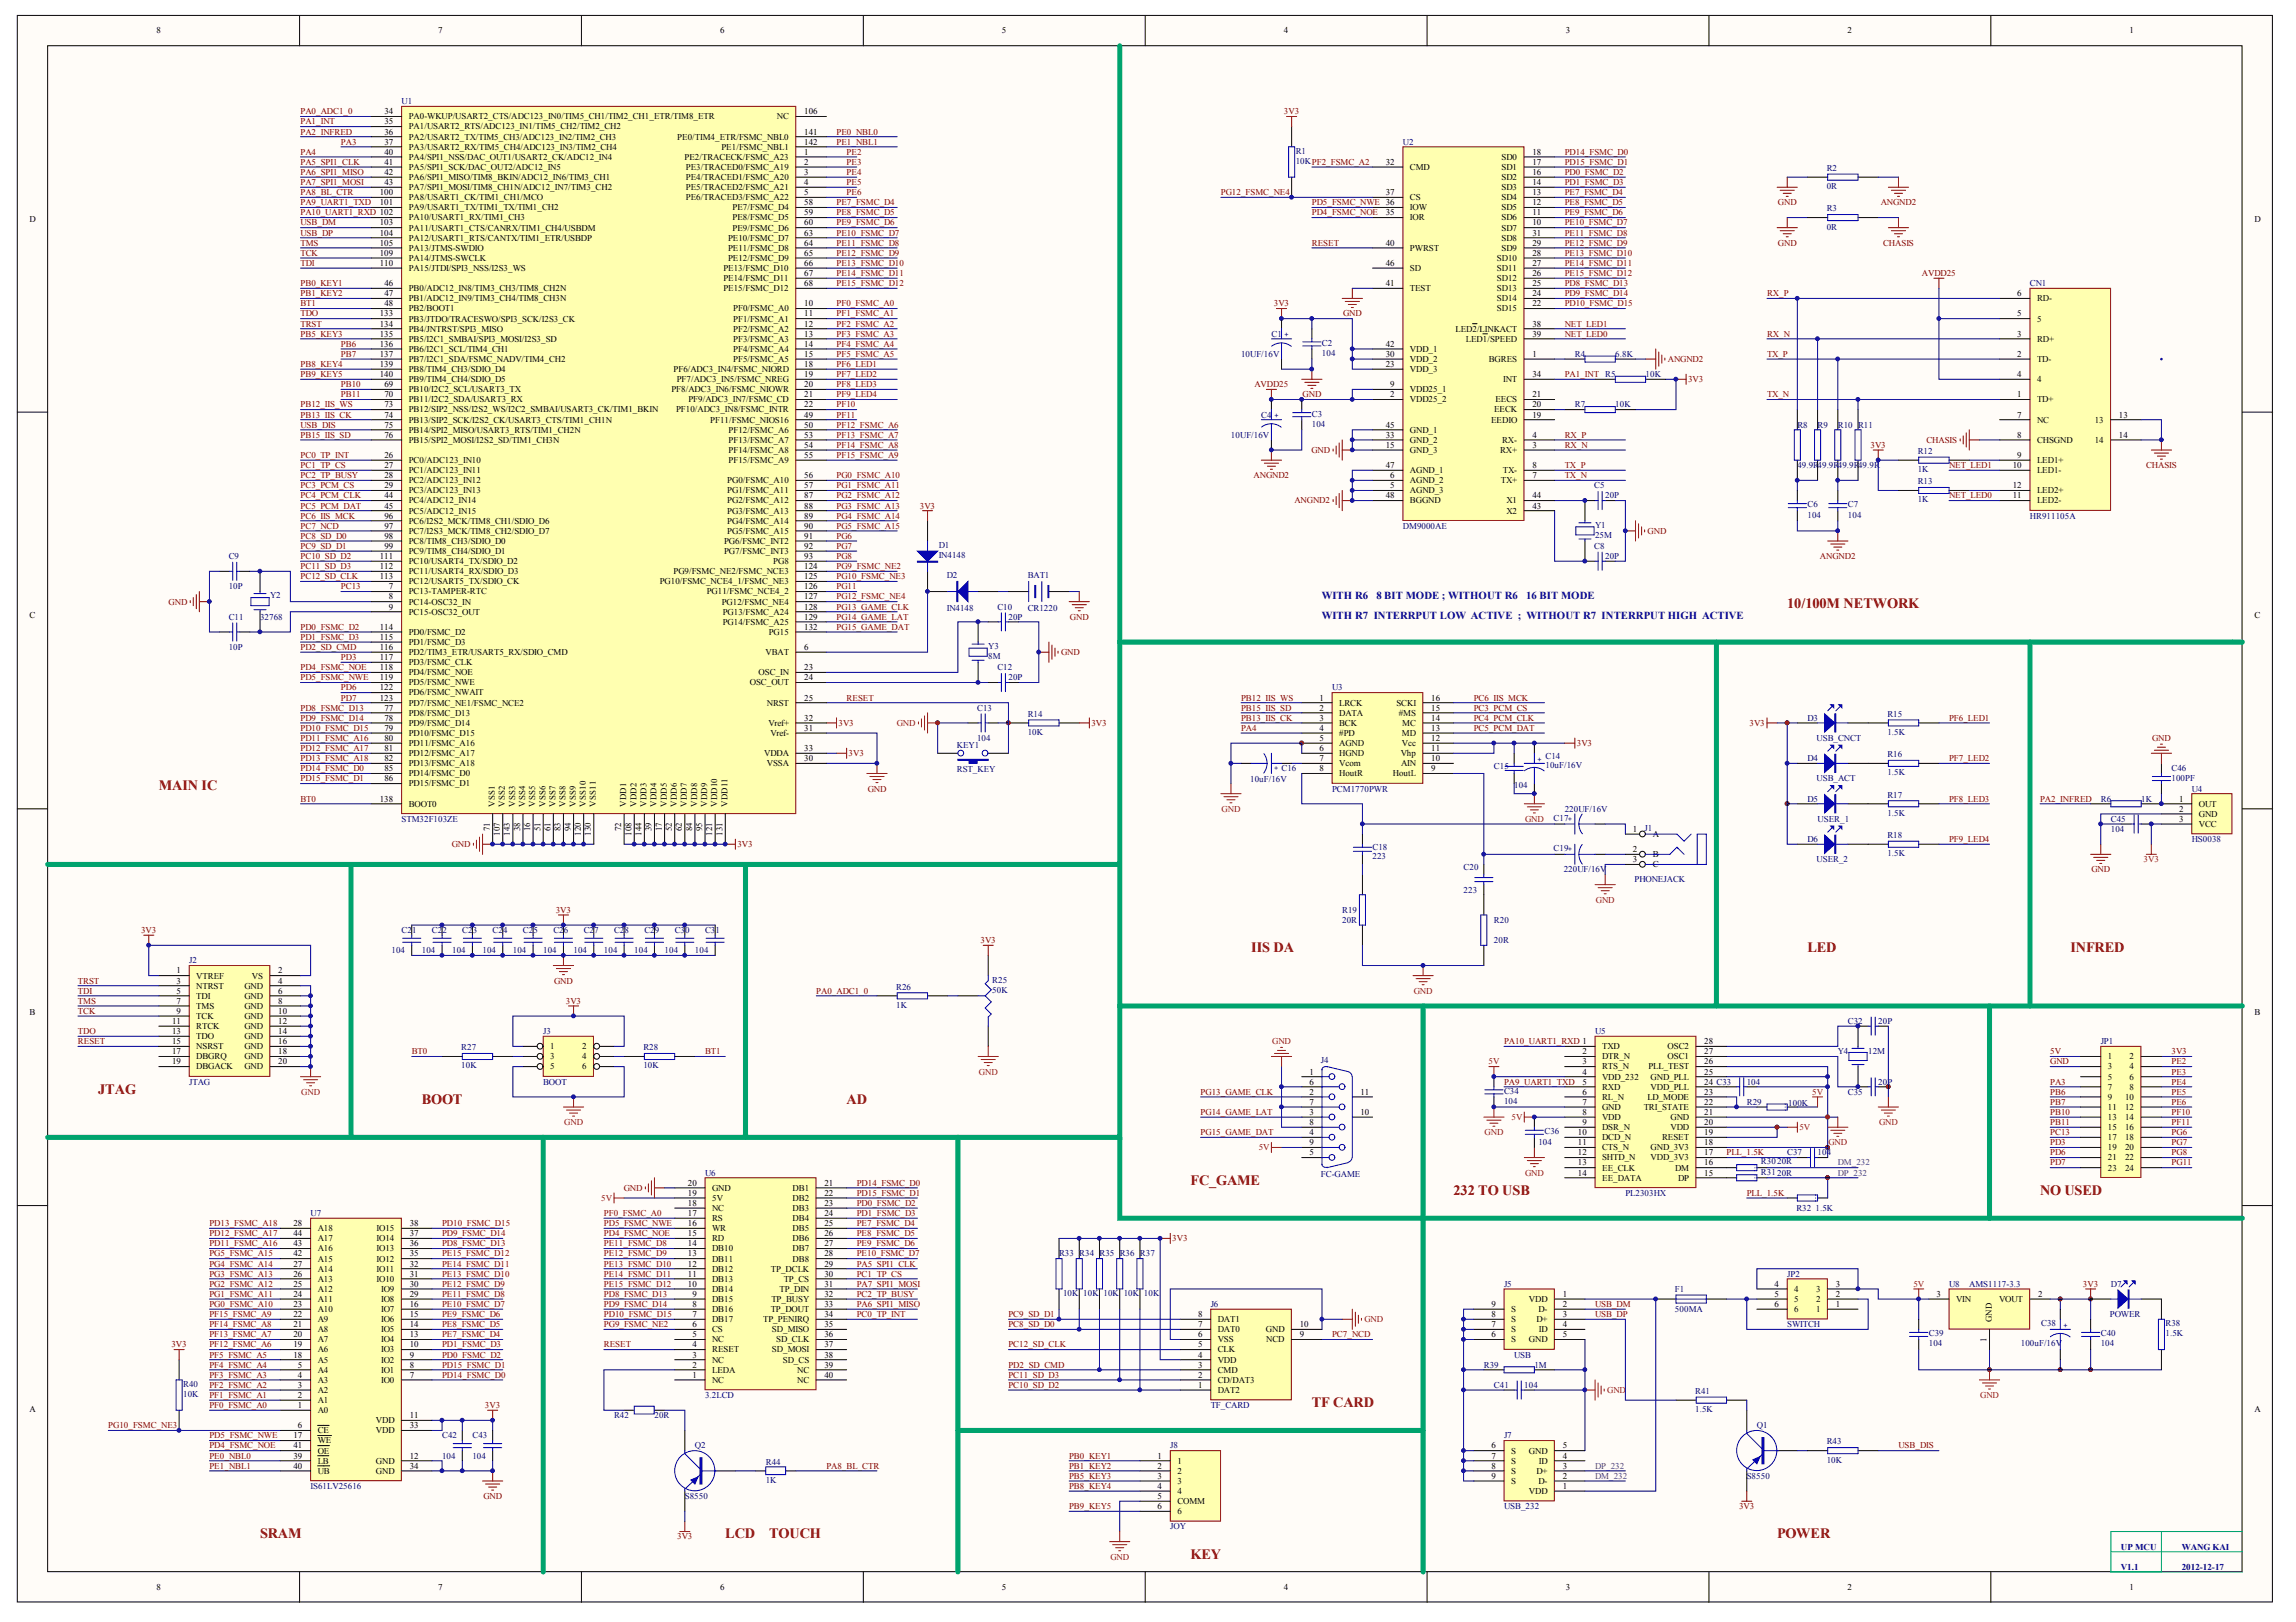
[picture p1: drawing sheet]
<svg xmlns="http://www.w3.org/2000/svg" width="297mm" height="210mm" viewBox="0 0 297 210" stroke-linecap="round" stroke-linejoin="round" font-family="sans-serif">
<defs><g id="words">
<g font-size="1.8" fill="#800000">
<text x="231.2" y="78.7">10/100M NETWORK</text>
<text x="20.6" y="102.3">MAIN IC</text>
<text x="161.9" y="123.2">IIS DA</text>
<text x="233.8" y="123.2">LED</text>
<text x="267.9" y="123.2">INFRED</text>
<text x="12.7" y="141.5">JTAG</text>
<text x="54.6" y="142.8">BOOT</text>
<text x="109.5" y="142.8">AD</text>
<text x="154" y="153.3">FC_GAME</text>
<text x="188" y="154.6">232 TO USB</text>
<text x="263.9" y="154.6">NO USED</text>
<text x="169.7" y="182.1">TF CARD</text>
<text x="33.6" y="199.1">SRAM</text>
<text x="93.8" y="199.1">LCD</text>
<text x="99.5" y="199.1">TOUCH</text>
<text x="154" y="201.7">KEY</text>
<text x="229.9" y="199.1">POWER</text>
</g>
<g font-size="1.4" fill="#000080">
<text x="171" y="77.5">WITH R6</text>
<text x="178.1" y="77.5">8 BIT MODE ; WITHOUT R6</text>
<text x="197.4" y="77.5">16 BIT MODE</text>
<text x="171" y="80.2">WITH R7 INTERRPUT LOW ACTIVE ; WITHOUT R7 INTERRPUT HIGH ACTIVE</text>
</g>
<g font-size="1.2">
<text x="20.2" y="4.3">8</text>
<text x="56.7" y="4.3">7</text>
<text x="93.2" y="4.3">6</text>
<text x="129.6" y="4.3">5</text>
<text x="166.1" y="4.3">4</text>
<text x="202.6" y="4.3">3</text>
<text x="239" y="4.3">2</text>
<text x="275.5" y="4.3">1</text>
<text x="49.7" y="14.8">34</text>
<text x="49.7" y="16.1">35</text>
<text x="49.7" y="17.4">36</text>
<text x="52.9" y="15.4">PA0-WKUP/USART2_CTS/ADC123_IN0/TIM5_CH1/TIM2_CH1_ETR/TIM8_ETR</text>
<text x="52.9" y="16.8">PA1/USART2_RTS/ADC123_IN1/TIM5_CH2/TIM2_CH2</text>
<text x="100.5" y="15.4">NC</text>
<text x="104" y="14.8">106</text>
<text x="104" y="17.4">141</text>
<text x="49.7" y="18.7">37</text>
<text x="49.7" y="20">40</text>
<text x="49.7" y="21.3">41</text>
<text x="49.7" y="22.6">42</text>
<text x="49.7" y="23.9">43</text>
<text x="52.9" y="18.1">PA2/USART2_TX/TIM5_CH3/ADC123_IN2/TIM2_CH3</text>
<text x="52.9" y="19.4">PA3/USART2_RX/TIM5_CH4/ADC123_IN3/TIM2_CH4</text>
<text x="52.9" y="20.7">PA4/SPI1_NSS/DAC_OUT1/USART2_CK/ADC12_IN4</text>
<text x="52.9" y="22">PA5/SPI1_SCK/DAC_OUT2/ADC12_IN5</text>
<text x="52.9" y="23.3">PA6/SPI1_MISO/TIM8_BKIN/ADC12_IN6/TIM3_CH1</text>
<text x="87.6" y="18.1">PE0/TIM4_ETR/FSMC_NBL0</text>
<text x="88.6" y="20.7">PE2/TRACECK/FSMC_A23</text>
<text x="88.7" y="22">PE3/TRACED0/FSMC_A19</text>
<text x="88.7" y="23.3">PE4/TRACED1/FSMC_A20</text>
<text x="93.3" y="19.4">PE1/FSMC_NBL1</text>
<text x="104" y="21.3">2</text>
<text x="104" y="22.6">3</text>
<text x="104" y="23.9">4</text>
<text x="104" y="18.7">142</text>
<text x="104" y="20">1</text>
<text x="179.3" y="21.3">32</text>
<text x="182.4" y="22">CMD</text>
<text x="194.3" y="20.7">SD0</text>
<text x="194.3" y="22">SD1</text>
<text x="194.3" y="23.3">SD2</text>
<text x="198.2" y="20">18</text>
<text x="198.2" y="21.3">17</text>
<text x="198.2" y="22.6">16</text>
<text x="198.2" y="23.9">14</text>
<text x="3.8" y="28.7">D</text>
<text x="49.1" y="25.3">100</text>
<text x="49.1" y="26.6">101</text>
<text x="49.1" y="29.2">103</text>
<text x="52.9" y="24.6">PA7/SPI1_MOSI/TIM8_CH1N/ADC12_IN7/TIM3_CH2</text>
<text x="52.9" y="25.9">PA8/USART1_CK/TIM1_CH1/MCO</text>
<text x="52.9" y="27.2">PA9/USART1_TX/TIM1_TX/TIM1_CH2</text>
<text x="52.9" y="28.5">PA10/USART1_RX/TIM1_CH3</text>
<text x="52.9" y="29.8">PA11/USART1_CTS/CANRX/TIM1_CH4/USBDM</text>
<text x="88.7" y="24.6">PE5/TRACED2/FSMC_A21</text>
<text x="88.7" y="25.9">PE6/TRACED3/FSMC_A22</text>
<text x="94.8" y="27.2">PE7/FSMC_D4</text>
<text x="94.8" y="28.5">PE8/FSMC_D5</text>
<text x="94.8" y="29.8">PE9/FSMC_D6</text>
<text x="104" y="25.3">5</text>
<text x="104" y="26.6">58</text>
<text x="104" y="27.9">59</text>
<text x="104" y="29.2">60</text>
<text x="179.3" y="25.3">37</text>
<text x="179.3" y="27.9">35</text>
<text x="182.4" y="25.9">CS</text>
<text x="182.4" y="27.2">IOW</text>
<text x="182.4" y="28.5">IOR</text>
<text x="194.3" y="24.6">SD3</text>
<text x="194.3" y="25.9">SD4</text>
<text x="194.3" y="27.2">SD5</text>
<text x="194.3" y="28.5">SD6</text>
<text x="194.3" y="29.8">SD7</text>
<text x="198.2" y="25.3">13</text>
<text x="198.2" y="26.6">12</text>
<text x="198.2" y="27.9">11</text>
<text x="198.2" y="29.2">10</text>
<text x="291.7" y="28.7">D</text>
<text x="49.1" y="30.5">104</text>
<text x="49.1" y="31.8">105</text>
<text x="49.1" y="33.1">109</text>
<text x="49.1" y="34.4">110</text>
<text x="52.9" y="31.1">PA12/USART1_RTS/CANTX/TIM1_ETR/USBDP</text>
<text x="52.9" y="32.5">PA13/JTMS-SWDIO</text>
<text x="52.9" y="33.8">PA14/JTMS-SWCLK</text>
<text x="52.9" y="35.1">PA15/JTDI/SPI3_NSS/I2S3_WS</text>
<text x="93.6" y="35.1">PE13/FSMC_D10</text>
<text x="94.2" y="31.1">PE10/FSMC_D7</text>
<text x="94.2" y="32.5">PE11/FSMC_D8</text>
<text x="94.2" y="33.8">PE12/FSMC_D9</text>
<text x="104" y="30.5">63</text>
<text x="104" y="31.8">64</text>
<text x="104" y="33.1">65</text>
<text x="104" y="34.4">66</text>
<text x="104" y="35.7">67</text>
<text x="179.3" y="31.8">40</text>
<text x="179.3" y="34.4">46</text>
<text x="182.4" y="32.5">PWRST</text>
<text x="182.4" y="35.1">SD</text>
<text x="193.7" y="33.8">SD10</text>
<text x="193.7" y="35.1">SD11</text>
<text x="194.3" y="31.1">SD8</text>
<text x="194.3" y="32.5">SD9</text>
<text x="198.2" y="30.5">31</text>
<text x="198.2" y="31.8">29</text>
<text x="198.2" y="33.1">28</text>
<text x="198.2" y="34.4">27</text>
<text x="198.2" y="35.7">26</text>
<text x="49.1" y="41">133</text>
<text x="49.7" y="37">46</text>
<text x="49.7" y="38.3">47</text>
<text x="49.7" y="39.6">48</text>
<text x="52.9" y="37.7">PB0/ADC12_IN8/TIM3_CH3/TIM8_CH2N</text>
<text x="52.9" y="39">PB1/ADC12_IN9/TIM3_CH4/TIM8_CH3N</text>
<text x="52.9" y="40.3">PB2/BOOT1</text>
<text x="52.9" y="41.6">PB3/JTDO/TRACESWO/SPI3_SCK/I2S3_CK</text>
<text x="93.6" y="36.4">PE14/FSMC_D11</text>
<text x="93.6" y="37.7">PE15/FSMC_D12</text>
<text x="94.9" y="40.3">PF0/FSMC_A0</text>
<text x="94.9" y="41.6">PF1/FSMC_A1</text>
<text x="104" y="39.6">10</text>
<text x="104" y="41">11</text>
<text x="104" y="37">68</text>
<text x="179.3" y="37">41</text>
<text x="182.4" y="37.7">TEST</text>
<text x="193.7" y="36.4">SD12</text>
<text x="193.7" y="37.7">SD13</text>
<text x="193.7" y="39">SD14</text>
<text x="193.7" y="40.3">SD15</text>
<text x="198.2" y="37">25</text>
<text x="198.2" y="38.3">24</text>
<text x="198.2" y="39.6">22</text>
<text x="261" y="41">5</text>
<text x="261" y="38.3">6</text>
<text x="263.5" y="41.6">5</text>
<text x="263.5" y="39">RD-</text>
<text x="49.1" y="42.3">134</text>
<text x="49.1" y="43.6">135</text>
<text x="49.1" y="44.9">136</text>
<text x="49.1" y="46.2">137</text>
<text x="49.1" y="47.5">139</text>
<text x="52.9" y="42.9">PB4/JNTRST/SPI3_MISO</text>
<text x="52.9" y="44.2">PB5/I2C1_SMBAI/SPI3_MOSI/I2S3_SD</text>
<text x="52.9" y="45.5">PB6/I2C1_SCL/TIM4_CH1</text>
<text x="52.9" y="46.8">PB7/I2C1_SDA/FSMC_NADV/TIM4_CH2</text>
<text x="94.9" y="42.9">PF2/FSMC_A2</text>
<text x="94.9" y="44.2">PF3/FSMC_A3</text>
<text x="94.9" y="45.5">PF4/FSMC_A4</text>
<text x="94.9" y="46.8">PF5/FSMC_A5</text>
<text x="104" y="42.3">12</text>
<text x="104" y="43.6">13</text>
<text x="104" y="44.9">14</text>
<text x="104" y="46.2">15</text>
<text x="104" y="47.5">18</text>
<text x="179.3" y="44.9">42</text>
<text x="179.3" y="46.2">30</text>
<text x="179.3" y="47.5">23</text>
<text x="182.4" y="45.5">VDD_1</text>
<text x="182.4" y="46.8">VDD_2</text>
<text x="188.3" y="42.9">LED2/LINKACT</text>
<text x="189.6" y="44.2">LED1/SPEED</text>
<text x="192.6" y="46.8">BGRES</text>
<text x="198.2" y="42.3">38</text>
<text x="198.2" y="43.6">39</text>
<text x="198.2" y="46.2">1</text>
<text x="261" y="46.2">2</text>
<text x="261" y="43.6">3</text>
<text x="263.5" y="46.8">TD-</text>
<text x="263.5" y="44.2">RD+</text>
<text x="49.1" y="48.8">140</text>
<text x="49.7" y="50.1">69</text>
<text x="49.7" y="51.4">70</text>
<text x="49.7" y="52.7">73</text>
<text x="52.9" y="50.8">PB10/I2C2_SCL/USART3_TX</text>
<text x="52.9" y="52.1">PB11/I2C2_SDA/USART3_RX</text>
<text x="52.9" y="53.4">PB12/SIP2_NSS/I2S2_WS/I2C2_SMBAI/USART3_CK/TIM1_BKIN</text>
<text x="52.9" y="48.1">PB8/TIM4_CH3/SDIO_D4</text>
<text x="52.9" y="49.5">PB9/TIM4_CH4/SDIO_D5</text>
<text x="86.9" y="50.8">PF8/ADC3_IN6/FSMC_NIOWR</text>
<text x="87.1" y="48.1">PF6/ADC3_IN4/FSMC_NIORD</text>
<text x="87.5" y="53.4">PF10/ADC3_IN8/FSMC_INTR</text>
<text x="87.5" y="49.5">PF7/ADC3_IN5/FSMC_NREG</text>
<text x="89.1" y="52.1">PF9/ADC3_IN7/FSMC_CD</text>
<text x="104" y="48.8">19</text>
<text x="104" y="50.1">20</text>
<text x="104" y="51.4">21</text>
<text x="104" y="52.7">22</text>
<text x="179.9" y="50.1">9</text>
<text x="179.9" y="51.4">2</text>
<text x="182.4" y="48.1">VDD_3</text>
<text x="182.4" y="50.8">VDD25_1</text>
<text x="182.4" y="52.1">VDD25_2</text>
<text x="193.3" y="53.4">EECK</text>
<text x="193.5" y="52.1">EECS</text>
<text x="194.5" y="49.5">INT</text>
<text x="198.2" y="48.8">34</text>
<text x="198.2" y="51.4">21</text>
<text x="198.2" y="52.7">20</text>
<text x="261" y="51.4">1</text>
<text x="261" y="48.8">4</text>
<text x="263.5" y="52.1">TD+</text>
<text x="263.5" y="49.5">4</text>
<text x="49.7" y="59.3">26</text>
<text x="49.7" y="54">74</text>
<text x="49.7" y="55.3">75</text>
<text x="49.7" y="56.6">76</text>
<text x="52.9" y="59.9">PC0/ADC123_IN10</text>
<text x="52.9" y="54.7">PB13/SIP2_SCK/I2S2_CK/USART3_CTS/TIM1_CH1N</text>
<text x="52.9" y="56">PB14/SPI2_MISO/USART3_RTS/TIM1_CH2N</text>
<text x="52.9" y="57.3">PB15/SPI2_MOSI/I2S2_SD/TIM1_CH3N</text>
<text x="91.9" y="54.7">PF11/FSMC_NIOS16</text>
<text x="94.3" y="56">PF12/FSMC_A6</text>
<text x="94.3" y="57.3">PF13/FSMC_A7</text>
<text x="94.3" y="58.6">PF14/FSMC_A8</text>
<text x="94.3" y="59.9">PF15/FSMC_A9</text>
<text x="104" y="54">49</text>
<text x="104" y="55.3">50</text>
<text x="104" y="56.6">53</text>
<text x="104" y="58">54</text>
<text x="104" y="59.3">55</text>
<text x="179.3" y="55.3">45</text>
<text x="179.3" y="56.6">33</text>
<text x="179.3" y="58">15</text>
<text x="182.4" y="56">GND_1</text>
<text x="182.4" y="57.3">GND_2</text>
<text x="182.4" y="58.6">GND_3</text>
<text x="192.9" y="54.7">EEDIO</text>
<text x="194.1" y="58.6">RX+</text>
<text x="194.3" y="57.3">RX-</text>
<text x="198.2" y="54">19</text>
<text x="198.2" y="56.6">4</text>
<text x="198.2" y="58">3</text>
<text x="261" y="54">7</text>
<text x="261" y="56.6">8</text>
<text x="261" y="59.3">9</text>
<text x="263.5" y="54.7">NC</text>
<text x="263.5" y="57.3">CHSGND</text>
<text x="263.5" y="59.9">LED1+</text>
<text x="271" y="54.7">13</text>
<text x="271" y="57.3">14</text>
<text x="274.1" y="54">13</text>
<text x="274.1" y="56.6">14</text>
<text x="49.7" y="60.6">27</text>
<text x="49.7" y="61.9">28</text>
<text x="49.7" y="63.2">29</text>
<text x="49.7" y="64.5">44</text>
<text x="49.7" y="65.8">45</text>
<text x="52.9" y="61.2">PC1/ADC123_IN11</text>
<text x="52.9" y="62.5">PC2/ADC123_IN12</text>
<text x="52.9" y="63.8">PC3/ADC123_IN13</text>
<text x="52.9" y="65.2">PC4/ADC12_IN14</text>
<text x="94.1" y="62.5">PG0/FSMC_A10</text>
<text x="94.1" y="63.8">PG1/FSMC_A11</text>
<text x="94.1" y="65.2">PG2/FSMC_A12</text>
<text x="104" y="61.9">56</text>
<text x="104" y="63.2">57</text>
<text x="104" y="64.5">87</text>
<text x="104" y="65.8">88</text>
<text x="179.3" y="60.6">47</text>
<text x="179.3" y="64.5">48</text>
<text x="179.9" y="61.9">6</text>
<text x="179.9" y="63.2">5</text>
<text x="182.4" y="61.2">AGND_1</text>
<text x="182.4" y="62.5">AGND_2</text>
<text x="182.4" y="63.8">AGND_3</text>
<text x="182.4" y="65.2">BGGND</text>
<text x="194.2" y="62.5">TX+</text>
<text x="194.4" y="61.2">TX-</text>
<text x="194.9" y="65.2">X1</text>
<text x="198.2" y="60.6">8</text>
<text x="198.2" y="61.9">7</text>
<text x="198.2" y="64.5">44</text>
<text x="198.2" y="65.8">43</text>
<text x="260.4" y="60.6">10</text>
<text x="260.4" y="64.5">11</text>
<text x="260.4" y="63.2">12</text>
<text x="263.5" y="61.2">LED1-</text>
<text x="263.5" y="65.2">LED2-</text>
<text x="263.5" y="63.8">LED2+</text>
<text x="49.7" y="67.1">96</text>
<text x="49.7" y="68.4">97</text>
<text x="49.7" y="69.7">98</text>
<text x="49.7" y="71">99</text>
<text x="52.9" y="66.5">PC5/ADC12_IN15</text>
<text x="52.9" y="67.8">PC6/I2S2_MCK/TIM8_CH1/SDIO_D6</text>
<text x="52.9" y="69.1">PC7/I2S3_MCK/TIM8_CH2/SDIO_D7</text>
<text x="52.9" y="70.4">PC8/TIM8_CH3/SDIO_D0</text>
<text x="52.9" y="71.7">PC9/TIM8_CH4/SDIO_D1</text>
<text x="93.7" y="70.4">PG6/FSMC_INT2</text>
<text x="93.7" y="71.7">PG7/FSMC_INT3</text>
<text x="94.1" y="66.5">PG3/FSMC_A13</text>
<text x="94.1" y="67.8">PG4/FSMC_A14</text>
<text x="94.1" y="69.1">PG5/FSMC_A15</text>
<text x="104" y="67.1">89</text>
<text x="104" y="68.4">90</text>
<text x="104" y="69.7">91</text>
<text x="104" y="71">92</text>
<text x="194.9" y="66.5">X2</text>
<text x="49.1" y="72.3">111</text>
<text x="49.1" y="73.7">112</text>
<text x="49.1" y="75">113</text>
<text x="50.3" y="76.3">7</text>
<text x="50.3" y="77.6">8</text>
<text x="52.9" y="76.9">PC13-TAMPER-RTC</text>
<text x="52.9" y="73">PC10/USART4_TX/SDIO_D2</text>
<text x="52.9" y="74.3">PC11/USART4_RX/SDIO_D3</text>
<text x="52.9" y="75.6">PC12/USART5_TX/SDIO_CK</text>
<text x="85.4" y="75.6">PG10/FSMC_NCE4_1/FSMC_NE3</text>
<text x="87.1" y="74.3">PG9/FSMC_NE2/FSMC_NCE3</text>
<text x="91.4" y="76.9">PG11/FSMC_NCE4_2</text>
<text x="100" y="73">PG8</text>
<text x="104" y="72.3">93</text>
<text x="104" y="73.7">124</text>
<text x="104" y="75">125</text>
<text x="104" y="76.3">126</text>
<text x="104" y="77.6">127</text>
<text x="3.8" y="80">C</text>
<text x="49.1" y="81.5">114</text>
<text x="49.1" y="82.8">115</text>
<text x="50.3" y="78.9">9</text>
<text x="52.9" y="78.2">PC14-OSC32_IN</text>
<text x="52.9" y="79.5">PC15-OSC32_OUT</text>
<text x="52.9" y="82.2">PD0/FSMC_D2</text>
<text x="52.9" y="83.5">PD1/FSMC_D3</text>
<text x="93.4" y="78.2">PG12/FSMC_NE4</text>
<text x="93.5" y="79.5">PG13/FSMC_A24</text>
<text x="93.5" y="80.8">PG14/FSMC_A25</text>
<text x="99.5" y="82.2">PG15</text>
<text x="104" y="78.9">128</text>
<text x="104" y="80.2">129</text>
<text x="104" y="81.5">132</text>
<text x="291.7" y="80">C</text>
<text x="49.1" y="84.1">116</text>
<text x="49.1" y="85.4">117</text>
<text x="49.1" y="86.7">118</text>
<text x="49.1" y="88">119</text>
<text x="49.1" y="89.3">122</text>
<text x="52.9" y="84.8">PD2/TIM3_ETR/USART5_RX/SDIO_CMD</text>
<text x="52.9" y="86.1">PD3/FSMC_CLK</text>
<text x="52.9" y="87.4">PD4/FSMC_NOE</text>
<text x="52.9" y="88.7">PD5/FSMC_NWE</text>
<text x="97" y="88.7">OSC_OUT</text>
<text x="98.1" y="87.4">OSC_IN</text>
<text x="99" y="84.8">VBAT</text>
<text x="104" y="84.1">6</text>
<text x="104" y="86.7">23</text>
<text x="104" y="88">24</text>
<text x="49.1" y="90.7">123</text>
<text x="49.7" y="92">77</text>
<text x="49.7" y="93.3">78</text>
<text x="49.7" y="94.6">79</text>
<text x="49.7" y="95.9">80</text>
<text x="52.9" y="92.6">PD8/FSMC_D13</text>
<text x="52.9" y="93.9">PD9/FSMC_D14</text>
<text x="52.9" y="95.2">PD10/FSMC_D15</text>
<text x="52.9" y="90">PD6/FSMC_NWAIT</text>
<text x="52.9" y="91.3">PD7/FSMC_NE1/FSMC_NCE2</text>
<text x="99.2" y="91.3">NRST</text>
<text x="99.4" y="93.9">Vref+</text>
<text x="99.7" y="95.2">Vref-</text>
<text x="104" y="90.7">25</text>
<text x="104" y="94.6">31</text>
<text x="104" y="93.3">32</text>
<text x="170.7" y="90.7">1</text>
<text x="170.7" y="92">2</text>
<text x="170.7" y="93.3">3</text>
<text x="170.7" y="94.6">4</text>
<text x="170.7" y="95.9">5</text>
<text x="173.3" y="91.3">LRCK</text>
<text x="173.3" y="92.6">DATA</text>
<text x="173.3" y="93.9">BCK</text>
<text x="173.3" y="95.2">#PD</text>
<text x="180.7" y="91.3">SCKI</text>
<text x="181" y="92.6">#MS</text>
<text x="181.4" y="95.2">MD</text>
<text x="181.4" y="93.9">MC</text>
<text x="185.2" y="95.9">12</text>
<text x="185.2" y="94.6">13</text>
<text x="185.2" y="93.3">14</text>
<text x="185.2" y="92">15</text>
<text x="185.2" y="90.7">16</text>
<text x="49.7" y="97.2">81</text>
<text x="49.7" y="98.5">82</text>
<text x="49.7" y="99.8">85</text>
<text x="49.7" y="101.1">86</text>
<text x="52.9" y="96.5">PD11/FSMC_A16</text>
<text x="52.9" y="97.9">PD12/FSMC_A17</text>
<text x="52.9" y="99.2">PD13/FSMC_A18</text>
<text x="52.9" y="100.5">PD14/FSMC_D0</text>
<text x="52.9" y="101.8">PD15/FSMC_D1</text>
<text x="98.9" y="97.9">VDDA</text>
<text x="99.2" y="99.2">VSSA</text>
<text x="104" y="98.5">30</text>
<text x="104" y="97.2">33</text>
<text x="170.7" y="97.2">6</text>
<text x="170.7" y="98.5">7</text>
<text x="170.7" y="99.8">8</text>
<text x="173.3" y="96.5">AGND</text>
<text x="173.3" y="97.9">HGND</text>
<text x="173.3" y="99.2">Vcom</text>
<text x="173.3" y="100.5">HoutR</text>
<text x="180.2" y="100.5">HoutL</text>
<text x="181.2" y="97.9">Vhp</text>
<text x="181.3" y="99.2">AIN</text>
<text x="181.4" y="96.5">Vcc</text>
<text x="185.2" y="99.8">9</text>
<text x="185.2" y="98.5">10</text>
<text x="185.2" y="97.2">11</text>
<text x="49.1" y="103.7">138</text>
<text x="52.9" y="104.4">BOOT0</text>
<text x="211.3" y="107.7">1</text>
<text x="281.9" y="103.7">1</text>
<text x="281.9" y="105">2</text>
<text x="281.9" y="106.4">3</text>
<text x="284.5" y="104.4">OUT</text>
<text x="284.5" y="105.7">GND</text>
<text x="284.5" y="107">VCC</text>
<text x="211.3" y="110.3">2</text>
<text x="211.3" y="111.6">3</text>
<text x="213.8" y="108.3">A</text>
<text x="213.8" y="110.9">B</text>
<text x="213.8" y="112.2">C</text>
<text x="22.8" y="126">1</text>
<text x="36" y="126">2</text>
<text x="3.8" y="131.4">B</text>
<text x="22.8" y="127.3">3</text>
<text x="22.8" y="128.6">5</text>
<text x="22.8" y="129.9">7</text>
<text x="22.8" y="131.2">9</text>
<text x="25.4" y="126.6">VTREF</text>
<text x="25.4" y="127.9">NTRST</text>
<text x="25.4" y="129.2">TDI</text>
<text x="25.4" y="130.6">TMS</text>
<text x="25.4" y="131.9">TCK</text>
<text x="31.6" y="127.9">GND</text>
<text x="31.6" y="129.2">GND</text>
<text x="31.6" y="130.6">GND</text>
<text x="31.6" y="131.9">GND</text>
<text x="32.6" y="126.6">VS</text>
<text x="36" y="127.3">4</text>
<text x="36" y="128.6">6</text>
<text x="36" y="129.9">8</text>
<text x="36" y="131.2">10</text>
<text x="291.7" y="131.4">B</text>
<text x="22.3" y="132.5">11</text>
<text x="22.3" y="133.8">13</text>
<text x="22.3" y="135.1">15</text>
<text x="22.3" y="136.4">17</text>
<text x="22.3" y="137.7">19</text>
<text x="25.4" y="133.2">RTCK</text>
<text x="25.4" y="134.5">TDO</text>
<text x="25.4" y="135.8">NSRST</text>
<text x="25.4" y="137.1">DBGRQ</text>
<text x="31.6" y="133.2">GND</text>
<text x="31.6" y="134.5">GND</text>
<text x="31.6" y="135.8">GND</text>
<text x="31.6" y="137.1">GND</text>
<text x="36" y="132.5">12</text>
<text x="36" y="133.8">14</text>
<text x="36" y="135.1">16</text>
<text x="36" y="136.4">18</text>
<text x="36" y="137.7">20</text>
<text x="71.2" y="135.8">1</text>
<text x="71.2" y="137.1">3</text>
<text x="75.3" y="135.8">2</text>
<text x="75.3" y="137.1">4</text>
<text x="204.7" y="136.4">2</text>
<text x="204.7" y="137.7">3</text>
<text x="207.3" y="135.8">TXD</text>
<text x="207.3" y="137.1">DTR_N</text>
<text x="215.7" y="135.8">OSC2</text>
<text x="215.7" y="137.1">OSC1</text>
<text x="220.5" y="137.7">26</text>
<text x="220.5" y="135.1">28</text>
<text x="220.5" y="136.4">27</text>
<text x="272.7" y="137.1">1</text>
<text x="275.5" y="137.1">2</text>
<text x="25.4" y="138.4">DBGACK</text>
<text x="31.6" y="138.4">GND</text>
<text x="71.2" y="138.4">5</text>
<text x="75.3" y="138.4">6</text>
<text x="169.4" y="139.1">1</text>
<text x="169.4" y="141.7">2</text>
<text x="169.4" y="140.4">6</text>
<text x="169.4" y="143">7</text>
<text x="176" y="141.7">11</text>
<text x="204.7" y="139.1">4</text>
<text x="204.7" y="140.4">5</text>
<text x="204.7" y="141.7">6</text>
<text x="204.7" y="143">7</text>
<text x="207.3" y="138.4">RTS_N</text>
<text x="207.3" y="139.7">VDD_232</text>
<text x="207.3" y="141">RXD</text>
<text x="207.3" y="142.3">RL_N</text>
<text x="207.3" y="143.6">GND</text>
<text x="212.7" y="143.6">TRI_STATE</text>
<text x="213.1" y="142.3">LD_MODE</text>
<text x="213.3" y="138.4">PLL_TEST</text>
<text x="213.5" y="141">VDD_PLL</text>
<text x="213.5" y="139.7">GND_PLL</text>
<text x="220.5" y="143">22</text>
<text x="220.5" y="141.7">23</text>
<text x="220.5" y="140.4">24 C33</text>
<text x="220.5" y="139.1">25</text>
<text x="272.7" y="138.4">3</text>
<text x="272.7" y="139.7">5</text>
<text x="272.7" y="141">7</text>
<text x="272.7" y="142.3">9</text>
<text x="272.7" y="143.6">11</text>
<text x="274.9" y="142.3">10</text>
<text x="274.9" y="143.6">12</text>
<text x="275.5" y="138.4">4</text>
<text x="275.5" y="139.7">6</text>
<text x="275.5" y="141">8</text>
<text x="169.4" y="144.3">3</text>
<text x="169.4" y="146.9">4</text>
<text x="169.4" y="149.5">5</text>
<text x="169.4" y="145.6">8</text>
<text x="169.4" y="148.2">9</text>
<text x="176" y="144.3">10</text>
<text x="204.1" y="146.9">10</text>
<text x="204.1" y="148.2">11</text>
<text x="204.1" y="149.5">12</text>
<text x="204.7" y="144.3">8</text>
<text x="204.7" y="145.6">9</text>
<text x="207.3" y="144.9">VDD</text>
<text x="207.3" y="146.2">DSR_N</text>
<text x="207.3" y="147.6">DCD_N</text>
<text x="207.3" y="148.9">CTS_N</text>
<text x="213.5" y="148.9">GND_3V3</text>
<text x="215" y="147.6">RESET</text>
<text x="216.1" y="146.2">VDD</text>
<text x="216.1" y="144.9">GND</text>
<text x="220.5" y="149.5">17</text>
<text x="220.5" y="148.2">18</text>
<text x="220.5" y="146.9">19</text>
<text x="220.5" y="145.6">20</text>
<text x="220.5" y="144.3">21</text>
<text x="272.7" y="144.9">13</text>
<text x="272.7" y="146.2">15</text>
<text x="272.7" y="147.6">17</text>
<text x="272.7" y="148.9">19</text>
<text x="274.9" y="144.9">14</text>
<text x="274.9" y="146.2">16</text>
<text x="274.9" y="147.6">18</text>
<text x="274.9" y="148.9">20</text>
<text x="89" y="154.7">19</text>
<text x="89" y="153.4">20</text>
<text x="92.1" y="155.4">5V</text>
<text x="92.1" y="154.1">GND</text>
<text x="102.5" y="155.4">DB2</text>
<text x="102.5" y="154.1">DB1</text>
<text x="106.7" y="154.7">22</text>
<text x="106.7" y="153.4">21</text>
<text x="204.1" y="150.8">13</text>
<text x="204.1" y="152.1">14</text>
<text x="207.3" y="150.2">SHTD_N</text>
<text x="207.3" y="151.5">EE_CLK</text>
<text x="207.3" y="152.8">EE_DATA</text>
<text x="213.5" y="150.2">VDD_3V3</text>
<text x="216.7" y="151.5">DM</text>
<text x="217.1" y="152.8">DP</text>
<text x="220.5" y="152.1">15</text>
<text x="220.5" y="150.8">16</text>
<text x="272.7" y="150.2">21</text>
<text x="272.7" y="151.5">23</text>
<text x="274.9" y="150.2">22</text>
<text x="274.9" y="151.5">24</text>
<text x="38" y="158.7">28</text>
<text x="38" y="161.3">43</text>
<text x="38" y="160">44</text>
<text x="41.1" y="159.3">A18</text>
<text x="41.1" y="161.9">A16</text>
<text x="41.1" y="160.6">A17</text>
<text x="48.7" y="161.9">IO13</text>
<text x="48.7" y="160.6">IO14</text>
<text x="48.7" y="159.3">IO15</text>
<text x="53" y="161.3">36</text>
<text x="53" y="160">37</text>
<text x="53" y="158.7">38</text>
<text x="89" y="161.3">14</text>
<text x="89" y="160">15</text>
<text x="89" y="158.7">16</text>
<text x="89" y="157.4">17</text>
<text x="89" y="156.1">18</text>
<text x="92.1" y="161.9">DB10</text>
<text x="92.1" y="160.6">RD</text>
<text x="92.1" y="159.3">WR</text>
<text x="92.1" y="158">RS</text>
<text x="92.1" y="156.7">NC</text>
<text x="102.5" y="161.9">DB7</text>
<text x="102.5" y="160.6">DB6</text>
<text x="102.5" y="159.3">DB5</text>
<text x="102.5" y="158">DB4</text>
<text x="102.5" y="156.7">DB3</text>
<text x="106.7" y="161.3">27</text>
<text x="106.7" y="160">26</text>
<text x="106.7" y="158.7">25</text>
<text x="106.7" y="157.4">24</text>
<text x="106.7" y="156.1">23</text>
<text x="38" y="167.8">24</text>
<text x="38" y="166.5">25</text>
<text x="38" y="165.2">26</text>
<text x="38" y="163.9">27</text>
<text x="38" y="162.6">42</text>
<text x="41.1" y="167.2">A12</text>
<text x="41.1" y="165.9">A13</text>
<text x="41.1" y="164.6">A14</text>
<text x="41.1" y="163.3">A15</text>
<text x="48.7" y="165.9">IO10</text>
<text x="48.7" y="164.6">IO11</text>
<text x="48.7" y="163.3">IO12</text>
<text x="49.3" y="167.2">IO9</text>
<text x="53" y="167.8">29</text>
<text x="53" y="166.5">30</text>
<text x="53" y="165.2">31</text>
<text x="53" y="163.9">32</text>
<text x="53" y="162.6">35</text>
<text x="89" y="166.5">10</text>
<text x="89" y="165.2">11</text>
<text x="89" y="163.9">12</text>
<text x="89" y="162.6">13</text>
<text x="89.6" y="167.8">9</text>
<text x="92.1" y="167.2">DB14</text>
<text x="92.1" y="165.9">DB13</text>
<text x="92.1" y="164.6">DB12</text>
<text x="92.1" y="163.3">DB11</text>
<text x="99.7" y="164.6">TP_DCLK</text>
<text x="100.8" y="167.2">TP_DIN</text>
<text x="101.4" y="165.9">TP_CS</text>
<text x="102.5" y="163.3">DB8</text>
<text x="106.7" y="167.8">32</text>
<text x="106.7" y="166.5">31</text>
<text x="106.7" y="165.2">30</text>
<text x="106.7" y="163.9">29</text>
<text x="106.7" y="162.6">28</text>
<text x="202.2" y="167.8">1</text>
<text x="229.6" y="166.5">4</text>
<text x="229.6" y="167.8">5</text>
<text x="232.1" y="167.2">4</text>
<text x="234.9" y="167.2">3</text>
<text x="237.5" y="167.8">2</text>
<text x="237.5" y="166.5">3</text>
<text x="250.5" y="167.8">3</text>
<text x="263.7" y="167.8">2</text>
<text x="38" y="173.1">20</text>
<text x="38" y="171.8">21</text>
<text x="38" y="170.4">22</text>
<text x="38" y="169.1">23</text>
<text x="41.1" y="173.7">A7</text>
<text x="41.1" y="172.4">A8</text>
<text x="41.1" y="171.1">A9</text>
<text x="41.1" y="169.8">A10</text>
<text x="41.1" y="168.5">A11</text>
<text x="49.3" y="173.7">IO4</text>
<text x="49.3" y="172.4">IO5</text>
<text x="49.3" y="171.1">IO6</text>
<text x="49.3" y="169.8">IO7</text>
<text x="49.3" y="168.5">IO8</text>
<text x="53" y="173.1">13</text>
<text x="53" y="171.8">14</text>
<text x="53" y="170.4">15</text>
<text x="53" y="169.1">16</text>
<text x="89.6" y="173.1">5</text>
<text x="89.6" y="171.8">6</text>
<text x="89.6" y="170.4">7</text>
<text x="89.6" y="169.1">8</text>
<text x="92.1" y="173.7">NC</text>
<text x="92.1" y="172.4">CS</text>
<text x="92.1" y="171.1">DB17</text>
<text x="92.1" y="169.8">DB16</text>
<text x="92.1" y="168.5">DB15</text>
<text x="98.7" y="171.1">TP_PENIRQ</text>
<text x="99.7" y="169.8">TP_DOUT</text>
<text x="99.8" y="168.5">TP_BUSY</text>
<text x="99.9" y="172.4">SD_MISO</text>
<text x="100.4" y="173.7">SD_CLK</text>
<text x="106.7" y="173.1">36</text>
<text x="106.7" y="171.8">35</text>
<text x="106.7" y="170.4">34</text>
<text x="106.7" y="169.1">33</text>
<text x="155" y="173.1">6</text>
<text x="155" y="171.8">7</text>
<text x="155" y="170.4">8</text>
<text x="157.6" y="173.7">VSS</text>
<text x="157.6" y="172.4">DAT0</text>
<text x="157.6" y="171.1">DAT1</text>
<text x="163.8" y="172.4">GND</text>
<text x="163.8" y="173.7">NCD</text>
<text x="168.2" y="171.8">10</text>
<text x="168.2" y="173.1">9</text>
<text x="192.9" y="173.1">6</text>
<text x="192.9" y="171.8">7</text>
<text x="192.9" y="170.4">8</text>
<text x="192.9" y="169.1">9</text>
<text x="195.5" y="173.7">S</text>
<text x="195.5" y="172.4">S</text>
<text x="195.5" y="171.1">S</text>
<text x="195.5" y="169.8">S</text>
<text x="197.8" y="168.5">VDD</text>
<text x="197.8" y="173.7">GND</text>
<text x="198.8" y="171.1">D+</text>
<text x="199" y="169.8">D-</text>
<text x="199.1" y="172.4">ID</text>
<text x="202.2" y="169.1">2</text>
<text x="202.2" y="170.4">3</text>
<text x="202.2" y="171.8">4</text>
<text x="202.2" y="173.1">5</text>
<text x="229.6" y="169.1">6</text>
<text x="232.1" y="168.5">5</text>
<text x="232.1" y="169.8">6</text>
<text x="234.9" y="169.8">1</text>
<text x="234.9" y="168.5">2</text>
<text x="237.5" y="169.1">1</text>
<text x="253.1" y="168.5">VIN</text>
<text x="258.6" y="168.5">VOUT</text>
<text x="38" y="175.7">18</text>
<text x="38" y="174.4">19</text>
<text x="38.5" y="179.6">3</text>
<text x="38.5" y="178.3">4</text>
<text x="38.5" y="177">5</text>
<text x="41.1" y="178.9">A3</text>
<text x="41.1" y="177.6">A4</text>
<text x="41.1" y="176.3">A5</text>
<text x="41.1" y="175">A6</text>
<text x="49.3" y="178.9">IO0</text>
<text x="49.3" y="177.6">IO1</text>
<text x="49.3" y="176.3">IO2</text>
<text x="49.3" y="175">IO3</text>
<text x="53" y="178.3">7</text>
<text x="53" y="177">8</text>
<text x="53" y="175.7">9</text>
<text x="53" y="174.4">10</text>
<text x="89.6" y="178.3">1</text>
<text x="89.6" y="177">2</text>
<text x="89.6" y="175.7">3</text>
<text x="89.6" y="174.4">4</text>
<text x="92.1" y="178.9">NC</text>
<text x="92.1" y="177.6">LEDA</text>
<text x="92.1" y="176.3">NC</text>
<text x="92.1" y="175">RESET</text>
<text x="99.9" y="175">SD_MOSI</text>
<text x="101.3" y="176.3">SD_CS</text>
<text x="103.1" y="178.9">NC</text>
<text x="103.1" y="177.6">NC</text>
<text x="106.7" y="178.3">40</text>
<text x="106.7" y="177">39</text>
<text x="106.7" y="175.7">38</text>
<text x="106.7" y="174.4">37</text>
<text x="155" y="179.6">1</text>
<text x="155" y="178.3">2</text>
<text x="155" y="177">3</text>
<text x="155" y="175.7">4</text>
<text x="155" y="174.4">5</text>
<text x="157.6" y="178.9">CD/DAT3</text>
<text x="157.6" y="177.6">CMD</text>
<text x="157.6" y="176.3">VDD</text>
<text x="157.6" y="175">CLK</text>
<text x="3.8" y="182.7">A</text>
<text x="38.5" y="182.2">1</text>
<text x="38.5" y="180.9">2</text>
<text x="38.5" y="184.8">6</text>
<text x="41.1" y="182.9">A0</text>
<text x="41.1" y="181.6">A1</text>
<text x="41.1" y="180.3">A2</text>
<text x="41.1" y="185.5">CE</text>
<text x="48.6" y="184.2">VDD</text>
<text x="48.6" y="185.5">VDD</text>
<text x="53" y="183.5">11</text>
<text x="53" y="184.8">33</text>
<text x="157.6" y="180.3">DAT2</text>
<text x="291.7" y="182.7">A</text>
<text x="38" y="186.1">17</text>
<text x="38" y="188.8">39</text>
<text x="38" y="190.1">40</text>
<text x="38" y="187.4">41</text>
<text x="41.1" y="186.8">WE</text>
<text x="41.1" y="189.4">LB</text>
<text x="41.1" y="190.7">UB</text>
<text x="41.1" y="188.1">OE</text>
<text x="48.6" y="189.4">GND</text>
<text x="48.6" y="190.7">GND</text>
<text x="53" y="188.8">12</text>
<text x="53" y="190.1">34</text>
<text x="149.8" y="190.1">2</text>
<text x="149.8" y="188.8">1</text>
<text x="149.8" y="191.4">3</text>
<text x="152.3" y="190.7">2</text>
<text x="152.3" y="189.4">1</text>
<text x="192.9" y="187.4">6</text>
<text x="192.9" y="188.8">7</text>
<text x="192.9" y="190.1">8</text>
<text x="192.9" y="191.4">9</text>
<text x="195.5" y="188.1">S</text>
<text x="195.5" y="189.4">S</text>
<text x="195.5" y="190.7">S</text>
<text x="197.8" y="188.1">GND</text>
<text x="198.8" y="190.7">D+</text>
<text x="199.1" y="189.4">ID</text>
<text x="202.2" y="191.4">2</text>
<text x="202.2" y="190.1">3</text>
<text x="202.2" y="188.8">4</text>
<text x="202.2" y="187.4">5</text>
<text x="149.8" y="192.7">4</text>
<text x="149.8" y="194">5</text>
<text x="149.8" y="195.3">6</text>
<text x="152.3" y="192">3</text>
<text x="152.3" y="193.3">4</text>
<text x="152.3" y="194.6">COMM</text>
<text x="152.3" y="196">6</text>
<text x="195.5" y="192">S</text>
<text x="197.8" y="193.3">VDD</text>
<text x="199" y="192">D-</text>
<text x="202.2" y="192.7">1</text>
<text x="20.2" y="205.8">8</text>
<text x="56.7" y="205.8">7</text>
<text x="93.2" y="205.8">6</text>
<text x="129.6" y="205.8">5</text>
<text x="166.1" y="205.8">4</text>
<text x="202.6" y="205.8">3</text>
<text x="239" y="205.8">2</text>
<text x="275.5" y="205.8">1</text>
</g>
<g font-size="1.2" fill="#800000">
<text x="38.9" y="14.8">PA0_ADC1_0</text>
<text x="38.9" y="17.4">PA2_INFRED</text>
<text x="38.9" y="16.1">PA1_INT</text>
<text x="108.2" y="17.4">PE0_NBL0</text>
<text x="166.1" y="14.8">3V3</text>
<text x="38.9" y="21.3">PA5_SPI1_CLK</text>
<text x="38.9" y="22.6">PA6_SPI1_MISO</text>
<text x="38.9" y="23.9">PA7_SPI1_MOSI</text>
<text x="38.9" y="20">PA4</text>
<text x="44.1" y="18.7">PA3</text>
<text x="108.2" y="18.7">PE1_NBL1</text>
<text x="109.5" y="21.3">PE3</text>
<text x="109.5" y="22.6">PE4</text>
<text x="109.5" y="23.9">PE5</text>
<text x="109.5" y="20">PE2</text>
<text x="202.4" y="23.9">PD1_FSMC_D3</text>
<text x="202.4" y="22.6">PD0_FSMC_D2</text>
<text x="202.4" y="21.3">PD15_FSMC_D1</text>
<text x="202.4" y="20">PD14_FSMC_D0</text>
<text x="38.9" y="26.6">PA9_UART1_TXD</text>
<text x="38.9" y="27.9">PA10_UART1_RXD 102</text>
<text x="38.9" y="29.2">USB_DM</text>
<text x="38.9" y="25.3">PA8_BL_CTR</text>
<text x="108.2" y="29.2">PE9_FSMC_D6</text>
<text x="108.2" y="27.9">PE8_FSMC_D5</text>
<text x="108.2" y="26.6">PE7_FSMC_D4</text>
<text x="109.5" y="25.3">PE6</text>
<text x="157.9" y="25.3">PG12_FSMC_NE4</text>
<text x="169.7" y="27.9">PD4_FSMC_NOE</text>
<text x="169.7" y="26.6">PD5_FSMC_NWE 36</text>
<text x="202.4" y="29.2">PE10_FSMC_D7</text>
<text x="202.4" y="27.9">PE9_FSMC_D6</text>
<text x="202.4" y="26.6">PE8_FSMC_D5</text>
<text x="202.4" y="25.3">PE7_FSMC_D4</text>
<text x="230" y="26.6">GND</text>
<text x="243.3" y="26.6">ANGND2</text>
<text x="38.9" y="30.5">USB_DP</text>
<text x="38.9" y="34.4">TDI</text>
<text x="38.9" y="31.8">TMS</text>
<text x="38.9" y="33.1">TCK</text>
<text x="108.2" y="35.7">PE14_FSMC_D11</text>
<text x="108.2" y="34.4">PE13_FSMC_D10</text>
<text x="108.2" y="33.1">PE12_FSMC_D9</text>
<text x="108.2" y="31.8">PE11_FSMC_D8</text>
<text x="108.2" y="30.5">PE10_FSMC_D7</text>
<text x="169.7" y="31.8">RESET</text>
<text x="202.4" y="35.7">PE15_FSMC_D12</text>
<text x="202.4" y="34.4">PE14_FSMC_D11</text>
<text x="202.4" y="33.1">PE13_FSMC_D10</text>
<text x="202.4" y="31.8">PE12_FSMC_D9</text>
<text x="202.4" y="30.5">PE11_FSMC_D8</text>
<text x="230" y="31.8">GND</text>
<text x="243.6" y="31.8">CHASIS</text>
<text x="248.6" y="35.7">AVDD25</text>
<text x="38.9" y="41">TDO</text>
<text x="38.9" y="38.3">PB1_KEY2</text>
<text x="38.9" y="37">PB0_KEY1</text>
<text x="38.9" y="39.6">BT1</text>
<text x="108.2" y="41">PF1_FSMC_A1</text>
<text x="108.2" y="39.6">PF0_FSMC_A0</text>
<text x="108.2" y="37">PE15_FSMC_D12</text>
<text x="164.8" y="39.6">3V3</text>
<text x="173.8" y="41">GND</text>
<text x="202.4" y="39.6">PD10_FSMC_D15</text>
<text x="202.4" y="38.3">PD9_FSMC_D14</text>
<text x="202.4" y="37">PD8_FSMC_D13</text>
<text x="228.6" y="38.3">RX_P</text>
<text x="38.9" y="42.3">TRST</text>
<text x="38.9" y="43.6">PB5_KEY3</text>
<text x="38.9" y="47.5">PB8_KEY4</text>
<text x="44.1" y="44.9">PB6</text>
<text x="44.1" y="46.2">PB7</text>
<text x="108.2" y="46.2">PF5_FSMC_A5</text>
<text x="108.2" y="44.9">PF4_FSMC_A4</text>
<text x="108.2" y="43.6">PF3_FSMC_A3</text>
<text x="108.2" y="42.3">PF2_FSMC_A2</text>
<text x="108.2" y="47.5">PF6_LED1</text>
<text x="202.4" y="42.3">NET_LED1</text>
<text x="202.4" y="43.6">NET_LED0</text>
<text x="215.8" y="46.8">ANGND2</text>
<text x="228.6" y="43.6">RX_N</text>
<text x="228.6" y="46.2">TX_P</text>
<text x="38.9" y="52.7">PB12_IIS_WS</text>
<text x="38.9" y="48.8">PB9_KEY5</text>
<text x="44.1" y="50.1">PB10</text>
<text x="44.1" y="51.4">PB11</text>
<text x="108.2" y="48.8">PF7_LED2</text>
<text x="108.2" y="50.1">PF8_LED3</text>
<text x="108.2" y="51.4">PF9_LED4</text>
<text x="108.2" y="52.7">PF10</text>
<text x="162.3" y="50.1">AVDD25</text>
<text x="168.5" y="51.4">GND</text>
<text x="202.4" y="48.8">PA1_INT R5</text>
<text x="218.4" y="49.5">3V3</text>
<text x="228.6" y="51.4">TX_N</text>
<text x="38.9" y="55.3">USB_DIS</text>
<text x="38.9" y="59.3">PC0_TP_INT</text>
<text x="38.9" y="56.6">PB15_IIS_SD</text>
<text x="38.9" y="54">PB13_IIS_CK</text>
<text x="108.2" y="59.3">PF15_FSMC_A9</text>
<text x="108.2" y="58">PF14_FSMC_A8</text>
<text x="108.2" y="56.6">PF13_FSMC_A7</text>
<text x="108.2" y="55.3">PF12_FSMC_A6</text>
<text x="108.2" y="54">PF11</text>
<text x="169.7" y="58.6">GND</text>
<text x="202.4" y="56.6">RX_P</text>
<text x="202.4" y="58">RX_N</text>
<text x="242" y="58">3V3</text>
<text x="249.2" y="57.3">CHASIS</text>
<text x="38.9" y="60.6">PC1_TP_CS</text>
<text x="38.9" y="61.9">PC2_TP_BUSY</text>
<text x="38.9" y="63.2">PC3_PCM_CS</text>
<text x="38.9" y="65.8">PC5_PCM_DAT</text>
<text x="38.9" y="64.5">PC4_PCM_CLK</text>
<text x="108.2" y="65.8">PG3_FSMC_A13</text>
<text x="108.2" y="64.5">PG2_FSMC_A12</text>
<text x="108.2" y="63.2">PG1_FSMC_A11</text>
<text x="108.2" y="61.9">PG0_FSMC_A10</text>
<text x="119" y="65.8">3V3</text>
<text x="162.2" y="61.9">ANGND2</text>
<text x="167.5" y="65.2">ANGND2</text>
<text x="202.4" y="60.6">TX_P</text>
<text x="202.4" y="61.9">TX_N</text>
<text x="252.2" y="64.5">NET_LED0</text>
<text x="252.2" y="60.6">NET_LED1</text>
<text x="277.7" y="60.6">CHASIS</text>
<text x="38.9" y="67.1">PC6_IIS_MCK</text>
<text x="38.9" y="71">PC9_SD_D1</text>
<text x="38.9" y="69.7">PC8_SD_D0</text>
<text x="38.9" y="68.4">PC7_NCD</text>
<text x="108.2" y="68.4">PG5_FSMC_A15</text>
<text x="108.2" y="67.1">PG4_FSMC_A14</text>
<text x="108.2" y="69.7">PG6</text>
<text x="108.2" y="71">PG7</text>
<text x="213.2" y="69.1">GND</text>
<text x="38.9" y="75">PC12_SD_CLK</text>
<text x="38.9" y="73.7">PC11_SD_D3</text>
<text x="38.9" y="72.3">PC10_SD_D2</text>
<text x="44.1" y="76.3">PC13</text>
<text x="108.2" y="75">PG10_FSMC_NE3</text>
<text x="108.2" y="77.6">PG12_FSMC_NE4</text>
<text x="108.2" y="73.7">PG9_FSMC_NE2</text>
<text x="108.2" y="72.3">PG8</text>
<text x="108.2" y="76.3">PG11</text>
<text x="235.5" y="72.3">ANGND2</text>
<text x="21.8" y="78.2">GND</text>
<text x="38.9" y="82.8">PD1_FSMC_D3</text>
<text x="38.9" y="81.5">PD0_FSMC_D2</text>
<text x="108.2" y="78.9">PG13_GAME_CLK</text>
<text x="108.2" y="80.2">PG14_GAME_LAT</text>
<text x="108.2" y="81.5">PG15_GAME_DAT</text>
<text x="138.4" y="80.2">GND</text>
<text x="38.9" y="88">PD5_FSMC_NWE</text>
<text x="38.9" y="86.7">PD4_FSMC_NOE</text>
<text x="38.9" y="84.1">PD2_SD_CMD</text>
<text x="44.1" y="85.4">PD3</text>
<text x="44.1" y="89.3">PD6</text>
<text x="137.3" y="84.8">GND</text>
<text x="38.9" y="95.9">PD11_FSMC_A16</text>
<text x="38.9" y="94.6">PD10_FSMC_D15</text>
<text x="38.9" y="93.3">PD9_FSMC_D14</text>
<text x="38.9" y="92">PD8_FSMC_D13</text>
<text x="44.1" y="90.7">PD7</text>
<text x="108.5" y="93.9">3V3</text>
<text x="109.5" y="90.7">RESET</text>
<text x="141.2" y="93.9">3V3</text>
<text x="160.6" y="90.7">PB12_IIS_WS</text>
<text x="160.6" y="92">PB15_IIS_SD</text>
<text x="160.6" y="93.3">PB13_IIS_CK</text>
<text x="160.6" y="94.6">PA4</text>
<text x="190.7" y="90.7">PC6_IIS_MCK</text>
<text x="190.7" y="92">PC3_PCM_CS</text>
<text x="190.7" y="94.6">PC5_PCM_DAT</text>
<text x="190.7" y="93.3">PC4_PCM_CLK</text>
<text x="226.4" y="93.9">3V3</text>
<text x="252.2" y="93.3">PF6_LED1</text>
<text x="278.4" y="95.9">GND</text>
<text x="38.9" y="98.5">PD13_FSMC_A18</text>
<text x="38.9" y="97.2">PD12_FSMC_A17</text>
<text x="38.9" y="101.1">PD15_FSMC_D1</text>
<text x="38.9" y="99.8">PD14_FSMC_D0</text>
<text x="109.8" y="97.9">3V3</text>
<text x="204" y="96.5">3V3</text>
<text x="252.2" y="98.5">PF7_LED2</text>
<text x="38.9" y="103.7">BT0</text>
<text x="112.3" y="102.4">GND</text>
<text x="252.2" y="103.7">PF8_LED3</text>
<text x="263.9" y="103.7">PA2_INFRED</text>
<text x="58.4" y="109.6">GND</text>
<text x="95.4" y="109.6">3V3</text>
<text x="252.2" y="109">PF9_LED4</text>
<text x="270.6" y="112.9">GND</text>
<text x="71.9" y="118.1">3V3</text>
<text x="18.3" y="120.7">3V3</text>
<text x="126.9" y="122">3V3</text>
<text x="10.1" y="127.3">TRST</text>
<text x="10.1" y="128.6">TDI</text>
<text x="10.1" y="129.9">TMS</text>
<text x="10.1" y="131.2">TCK</text>
<text x="71.7" y="127.3">GND</text>
<text x="73.2" y="129.9">3V3</text>
<text x="105.6" y="128.6">PA0_ADC1_0</text>
<text x="10.1" y="133.8">TDO</text>
<text x="10.1" y="135.1">RESET</text>
<text x="53.3" y="136.4">BT0</text>
<text x="91.2" y="136.4">BT1</text>
<text x="194.6" y="135.1">PA10_UART1_RXD 1</text>
<text x="265.2" y="136.4">5V</text>
<text x="265.2" y="137.7">GND</text>
<text x="280.9" y="136.4">3V3</text>
<text x="280.9" y="137.7">PE2</text>
<text x="155.3" y="141.7">PG13_GAME_CLK</text>
<text x="194.6" y="140.4">PA9_UART1_TXD</text>
<text x="265.2" y="140.4">PA3</text>
<text x="265.2" y="141.7">PB6</text>
<text x="265.2" y="143">PB7</text>
<text x="280.9" y="139.1">PE3</text>
<text x="280.9" y="140.4">PE4</text>
<text x="280.9" y="141.7">PE5</text>
<text x="280.9" y="143">PE6</text>
<text x="155.3" y="144.3">PG14_GAME_LAT</text>
<text x="155.3" y="146.9">PG15_GAME_DAT</text>
<text x="223.4" y="149.5">PLL_1.5K</text>
<text x="265.2" y="146.9">PC13</text>
<text x="265.2" y="148.2">PD3</text>
<text x="265.2" y="149.5">PD6</text>
<text x="265.2" y="144.3">PB10</text>
<text x="265.2" y="145.6">PB11</text>
<text x="280.9" y="144.3">PF10</text>
<text x="280.9" y="146.9">PG6</text>
<text x="280.9" y="148.2">PG7</text>
<text x="280.9" y="149.5">PG8</text>
<text x="280.9" y="145.6">PF11</text>
<text x="80.7" y="154.1">GND</text>
<text x="110.8" y="154.7">PD15_FSMC_D1</text>
<text x="110.8" y="153.4">PD14_FSMC_D0</text>
<text x="226" y="154.7">PLL_1.5K</text>
<text x="265.2" y="150.8">PD7</text>
<text x="280.9" y="150.8">PG11</text>
<text x="27.1" y="158.7">PD13_FSMC_A18</text>
<text x="27.1" y="160">PD12_FSMC_A17</text>
<text x="27.1" y="161.3">PD11_FSMC_A16</text>
<text x="57.2" y="158.7">PD10_FSMC_D15</text>
<text x="57.2" y="160">PD9_FSMC_D14</text>
<text x="57.2" y="161.3">PD8_FSMC_D13</text>
<text x="78.1" y="161.3">PE11_FSMC_D8</text>
<text x="78.1" y="160">PD4_FSMC_NOE</text>
<text x="78.1" y="158.7">PD5_FSMC_NWE</text>
<text x="78.1" y="157.4">PF0_FSMC_A0</text>
<text x="110.8" y="161.3">PE9_FSMC_D6</text>
<text x="110.8" y="160">PE8_FSMC_D5</text>
<text x="110.8" y="158.7">PE7_FSMC_D4</text>
<text x="110.8" y="157.4">PD1_FSMC_D3</text>
<text x="110.8" y="156.1">PD0_FSMC_D2</text>
<text x="151.7" y="160.6">3V3</text>
<text x="27.1" y="162.6">PG5_FSMC_A15</text>
<text x="27.1" y="163.9">PG4_FSMC_A14</text>
<text x="27.1" y="165.2">PG3_FSMC_A13</text>
<text x="27.1" y="166.5">PG2_FSMC_A12</text>
<text x="27.1" y="167.8">PG1_FSMC_A11</text>
<text x="57.2" y="162.6">PE15_FSMC_D12</text>
<text x="57.2" y="163.9">PE14_FSMC_D11</text>
<text x="57.2" y="165.2">PE13_FSMC_D10</text>
<text x="57.2" y="166.5">PE12_FSMC_D9</text>
<text x="57.2" y="167.8">PE11_FSMC_D8</text>
<text x="78.1" y="167.8">PD8_FSMC_D13</text>
<text x="78.1" y="166.5">PE15_FSMC_D12</text>
<text x="78.1" y="165.2">PE14_FSMC_D11</text>
<text x="78.1" y="163.9">PE13_FSMC_D10</text>
<text x="78.1" y="162.6">PE12_FSMC_D9</text>
<text x="110.8" y="162.6">PE10_FSMC_D7</text>
<text x="110.8" y="163.9">PA5_SPI1_CLK</text>
<text x="110.8" y="166.5">PA7_SPI1_MOSI</text>
<text x="110.8" y="165.2">PC1_TP_CS</text>
<text x="110.8" y="167.8">PC2_TP_BUSY</text>
<text x="269.5" y="166.5">3V3</text>
<text x="27.1" y="169.1">PG0_FSMC_A10</text>
<text x="27.1" y="170.4">PF15_FSMC_A9</text>
<text x="27.1" y="171.8">PF14_FSMC_A8</text>
<text x="27.1" y="173.1">PF13_FSMC_A7</text>
<text x="57.2" y="169.1">PE10_FSMC_D7</text>
<text x="57.2" y="170.4">PE9_FSMC_D6</text>
<text x="57.2" y="171.8">PE8_FSMC_D5</text>
<text x="57.2" y="173.1">PE7_FSMC_D4</text>
<text x="78.1" y="170.4">PD10_FSMC_D15</text>
<text x="78.1" y="169.1">PD9_FSMC_D14</text>
<text x="78.1" y="171.8">PG9_FSMC_NE2</text>
<text x="110.8" y="169.1">PA6_SPI1_MISO</text>
<text x="110.8" y="170.4">PC0_TP_INT</text>
<text x="130.5" y="170.4">PC9_SD_D1</text>
<text x="130.5" y="171.8">PC8_SD_D0</text>
<text x="172.3" y="173.1">PC7_NCD</text>
<text x="206.4" y="169.1">USB_DM</text>
<text x="206.4" y="170.4">USB_DP</text>
<text x="22.2" y="174.4">3V3</text>
<text x="27.1" y="174.4">PF12_FSMC_A6</text>
<text x="27.1" y="175.7">PF5_FSMC_A5</text>
<text x="27.1" y="177">PF4_FSMC_A4</text>
<text x="27.1" y="178.3">PF3_FSMC_A3</text>
<text x="27.1" y="179.6">PF2_FSMC_A2</text>
<text x="57.2" y="174.4">PD1_FSMC_D3</text>
<text x="57.2" y="175.7">PD0_FSMC_D2</text>
<text x="57.2" y="177">PD15_FSMC_D1</text>
<text x="57.2" y="178.3">PD14_FSMC_D0</text>
<text x="78.1" y="174.4">RESET</text>
<text x="130.5" y="174.4">PC12_SD_CLK</text>
<text x="130.5" y="177">PD2_SD_CMD</text>
<text x="130.5" y="178.3">PC11_SD_D3</text>
<text x="130.5" y="179.6">PC10_SD_D2</text>
<text x="14" y="184.8">PG10_FSMC_NE3</text>
<text x="27.1" y="180.9">PF1_FSMC_A1</text>
<text x="27.1" y="182.2">PF0_FSMC_A0</text>
<text x="62.7" y="182.2">3V3</text>
<text x="27.1" y="186.1">PD5_FSMC_NWE</text>
<text x="27.1" y="187.4">PD4_FSMC_NOE</text>
<text x="27.1" y="188.8">PE0_NBL0</text>
<text x="27.1" y="190.1">PE1_NBL1</text>
<text x="106.9" y="190.1">PA8_BL_CTR</text>
<text x="138.3" y="191.4">PB5_KEY3</text>
<text x="138.3" y="190.1">PB1_KEY2</text>
<text x="138.3" y="188.8">PB0_KEY1</text>
<text x="245.6" y="187.4">USB_DIS</text>
<text x="62.5" y="194">GND</text>
<text x="138.3" y="195.3">PB9_KEY5</text>
<text x="138.3" y="192.7">PB8_KEY4</text>
<text x="225" y="195.3">3V3</text>
<text x="87.6" y="199.2">3V3</text>
</g>
<g font-size="1.2" fill="#000080">
<text x="52" y="13.5">U1</text>
<text x="167.6" y="19.9">R1</text>
<text x="167.6" y="21.2">10KPF2_FSMC_A2</text>
<text x="181.5" y="18.7">U2</text>
<text x="236.3" y="22.1">R2</text>
<text x="236.3" y="24.5">0R</text>
<text x="236.3" y="27.4">R3</text>
<text x="236.3" y="29.7">0R</text>
<text x="262.6" y="37">CN1</text>
<text x="160.6" y="46.2">10UF/16V</text>
<text x="164.5" y="43.6">C1</text>
<text x="171" y="44.7">C2</text>
<text x="171" y="46.1">104</text>
<text x="203.7" y="46.2">R4</text>
<text x="209" y="46.2">6.8K</text>
<text x="169.7" y="53.9">C3</text>
<text x="203.7" y="52.7">R7</text>
<text x="209" y="52.7">10K</text>
<text x="212.9" y="48.8">10K</text>
<text x="159.3" y="56.6">10UF/16V</text>
<text x="163.2" y="54">C4</text>
<text x="169.7" y="55.2">104</text>
<text x="232.5" y="55.3">R8</text>
<text x="235.1" y="55.3">R9</text>
<text x="237.8" y="55.3">R10</text>
<text x="240.4" y="55.3">R11</text>
<text x="248.1" y="58.7">R12</text>
<text x="206.2" y="63.2">C5</text>
<text x="207.7" y="64.5">20P</text>
<text x="232.5" y="60.6">49.9R49.9R</text>
<text x="233.8" y="65.7">C6</text>
<text x="237.8" y="60.6">49.9R</text>
<text x="239.1" y="65.7">C7</text>
<text x="240.4" y="60.6">49.9R</text>
<text x="248.1" y="62.7">R13</text>
<text x="248.1" y="65">1K</text>
<text x="248.1" y="61.1">1K</text>
<text x="121.4" y="70.9">D1</text>
<text x="181.5" y="68.4">DM9000AE</text>
<text x="206.2" y="71">C8</text>
<text x="206.4" y="68.3">Y1</text>
<text x="206.4" y="69.6">25M</text>
<text x="233.8" y="67">104</text>
<text x="239.1" y="67">104</text>
<text x="262.6" y="67.1">HR911105A</text>
<text x="29.6" y="72.3">C9</text>
<text x="29.6" y="76.3">10P</text>
<text x="34.9" y="77.4">Y2</text>
<text x="121.4" y="72.2">IN4148</text>
<text x="122.5" y="74.8">D2</text>
<text x="133" y="74.8">BAT1</text>
<text x="207.7" y="72.3">20P</text>
<text x="29.6" y="80.2">C11</text>
<text x="33.6" y="80.2">32768</text>
<text x="122.5" y="79">IN4148</text>
<text x="127.8" y="84">Y3</text>
<text x="129" y="78.9">C10</text>
<text x="130.5" y="80.2">20P</text>
<text x="133" y="79">CR1220</text>
<text x="29.6" y="84.1">10P</text>
<text x="127.8" y="85.3">8M</text>
<text x="129" y="86.7">C12</text>
<text x="130.5" y="88">20P</text>
<text x="172.3" y="89.3">U3</text>
<text x="126.4" y="92">C13</text>
<text x="126.4" y="95.9">104</text>
<text x="133" y="92.8">R14</text>
<text x="133" y="95.1">10K</text>
<text x="233.8" y="93.3">D3</text>
<text x="235" y="95.9">USB_CNCT</text>
<text x="244.2" y="92.8">R15</text>
<text x="244.2" y="95.1">1.5K</text>
<text x="123.8" y="96.8">KEY1</text>
<text x="123.8" y="99.9">RST_KEY</text>
<text x="161.7" y="101.3">10uF/16V</text>
<text x="165.8" y="99.8">C16</text>
<text x="193.3" y="99.6">C15</text>
<text x="199.9" y="98.2">C14</text>
<text x="199.9" y="99.4">10uF/16V</text>
<text x="233.8" y="98.5">D4</text>
<text x="235" y="101.1">USB_ACT</text>
<text x="244.2" y="98">R16</text>
<text x="244.2" y="100.3">1.5K</text>
<text x="280.9" y="99.8">C46</text>
<text x="280.9" y="101.1">100PF</text>
<text x="52" y="106.4">STM32F103ZE</text>
<text x="172.3" y="102.4">PCM1770PWR</text>
<text x="195.9" y="102">104</text>
<text x="201" y="106.2">C17</text>
<text x="202.4" y="105">220UF/16V</text>
<text x="212.8" y="107.5">J1</text>
<text x="233.8" y="103.7">D5</text>
<text x="235.1" y="106.4">USER_1</text>
<text x="244.2" y="103.2">R17</text>
<text x="244.2" y="105.6">1.5K</text>
<text x="271.8" y="103.7">R6</text>
<text x="273.1" y="106.4">C45</text>
<text x="273.1" y="107.7">104</text>
<text x="277" y="103.7">1K</text>
<text x="283.6" y="102.4">U4</text>
<text x="177.6" y="110">C18</text>
<text x="177.6" y="111.2">223</text>
<text x="189.3" y="112.6">C20</text>
<text x="201" y="110.1">C19</text>
<text x="202.3" y="112.9">220UF/16V</text>
<text x="233.8" y="109">D6</text>
<text x="235" y="111.6">USER_2</text>
<text x="244.2" y="108.4">R18</text>
<text x="244.2" y="110.8">1.5K</text>
<text x="283.6" y="109">HS0038</text>
<text x="173.6" y="118.1">R19</text>
<text x="173.6" y="119.4">20R</text>
<text x="189.3" y="115.5">223</text>
<text x="193.3" y="119.4">R20</text>
<text x="211.5" y="114.2">PHONEJACK</text>
<text x="24.5" y="124.7">J2</text>
<text x="50.7" y="123.4">104</text>
<text x="52" y="120.7">C21</text>
<text x="54.6" y="123.4">104</text>
<text x="55.9" y="120.7">C22</text>
<text x="58.5" y="123.4">104</text>
<text x="59.8" y="120.7">C23</text>
<text x="62.4" y="123.4">104</text>
<text x="63.7" y="120.7">C24</text>
<text x="66.4" y="123.4">104</text>
<text x="67.7" y="120.7">C25</text>
<text x="70.3" y="123.4">104</text>
<text x="71.6" y="120.7">C26</text>
<text x="74.2" y="123.4">104</text>
<text x="75.5" y="120.7">C27</text>
<text x="78.1" y="123.4">104</text>
<text x="79.4" y="120.7">C28</text>
<text x="82.1" y="123.4">104</text>
<text x="83.4" y="120.7">C29</text>
<text x="86" y="123.4">104</text>
<text x="87.3" y="120.7">C30</text>
<text x="89.9" y="123.4">104</text>
<text x="91.2" y="120.7">C31</text>
<text x="193.3" y="122">20R</text>
<text x="115.9" y="128.1">R26</text>
<text x="115.9" y="130.4">1K</text>
<text x="128.4" y="127.2">R25</text>
<text x="128.4" y="128.5">50K</text>
<text x="59.7" y="135.9">R27</text>
<text x="70.3" y="133.8">J3</text>
<text x="83.2" y="135.9">R28</text>
<text x="170.9" y="137.6">J4</text>
<text x="206.4" y="133.8">U5</text>
<text x="237.8" y="136.4">Y4</text>
<text x="239.1" y="132.5">C32</text>
<text x="241.7" y="136.4">12M</text>
<text x="243" y="132.5">20P</text>
<text x="271.8" y="135.1">JP1</text>
<text x="24.5" y="140.4">JTAG</text>
<text x="59.7" y="138.3">10K</text>
<text x="70.3" y="140.4">BOOT</text>
<text x="83.2" y="138.3">10K</text>
<text x="194.6" y="141.5">C34</text>
<text x="194.6" y="142.8">104</text>
<text x="226" y="140.4">104</text>
<text x="226" y="143">R29</text>
<text x="231.3" y="143.1">100K</text>
<text x="239.1" y="141.7">C35</text>
<text x="243" y="140.4">20P</text>
<text x="199" y="148.2">104</text>
<text x="199.8" y="146.8">C36</text>
<text x="231.2" y="149.5">C37</text>
<text x="235.1" y="149.5">104</text>
<text x="91.2" y="152.1">U6</text>
<text x="170.9" y="152.3">FC-GAME</text>
<text x="210.3" y="154.7">PL2303HX</text>
<text x="227.8" y="150.7">R3020R</text>
<text x="227.8" y="152">R3120R</text>
<text x="40.2" y="157.4">U7</text>
<text x="232.4" y="156.7">R32</text>
<text x="234.9" y="156.7">1.5K</text>
<text x="137" y="162.6">R33 R34</text>
<text x="137.5" y="167.7">10K</text>
<text x="140.1" y="167.7">10K</text>
<text x="142.2" y="162.6">R35 R36</text>
<text x="142.8" y="167.7">10K</text>
<text x="145.4" y="167.7">10K</text>
<text x="147.5" y="162.6">R37</text>
<text x="148" y="167.7">10K</text>
<text x="194.6" y="166.5">J5</text>
<text x="216.7" y="167.2">F1</text>
<text x="231.2" y="165.2">JP2</text>
<text x="252.2" y="166.5">U8</text>
<text x="254.8" y="166.5">AMS1117-3.3</text>
<text x="273.1" y="166.5">D7</text>
<text x="156.6" y="169.1">J6</text>
<text x="216.7" y="169.8">500MA</text>
<text x="231.2" y="171.8">SWITCH</text>
<text x="249.5" y="172.9">C39</text>
<text x="264.1" y="171.6">C38</text>
<text x="271.8" y="172.9">C40</text>
<text x="273" y="170.4">POWER</text>
<text x="280.2" y="171.6">R38</text>
<text x="280.2" y="172.9">1.5K</text>
<text x="23.7" y="179.5">R40</text>
<text x="192" y="177">R39</text>
<text x="193.3" y="179.6">C41</text>
<text x="195.9" y="175.7">USB</text>
<text x="197.2" y="179.6">104</text>
<text x="198.5" y="177">1M</text>
<text x="249.5" y="174.2">104</text>
<text x="261.4" y="174.2">100uF/16V</text>
<text x="271.8" y="174.2">104</text>
<text x="23.7" y="180.8">10K</text>
<text x="79.4" y="183.5">R42</text>
<text x="84.7" y="183.5">20R</text>
<text x="91.2" y="180.9">3.2LCD</text>
<text x="156.6" y="182.2">TF_CARD</text>
<text x="219.3" y="180.4">R41</text>
<text x="219.3" y="182.7">1.5K</text>
<text x="227.3" y="184.8">Q1</text>
<text x="57.2" y="186.1">C42</text>
<text x="57.2" y="188.8">104</text>
<text x="61.1" y="186.1">C43</text>
<text x="61.1" y="188.8">104</text>
<text x="89.9" y="187.4">Q2</text>
<text x="99.1" y="189.5">R44</text>
<text x="99.1" y="191.9">1K</text>
<text x="151.4" y="187.4">J8</text>
<text x="194.6" y="186.1">J7</text>
<text x="226" y="191.4">S8550</text>
<text x="236.3" y="186.9">R43</text>
<text x="236.3" y="189.3">10K</text>
<text x="40.2" y="192.7">IS61LV25616</text>
<text x="88.6" y="194">S8550</text>
<text x="151.4" y="197.9">JOY</text>
<text x="194.6" y="195.3">USB_232</text>
<text x="274.4" y="200.5">UP MCU</text>
<text x="274.4" y="203.2">V1.1</text>
<text x="282.2" y="200.5">WANG KAI</text>
<text x="282.2" y="203.2">2012-12-17</text>
</g>
<g font-size="1.2" fill="#d00">
<text x="116" y="93.9">GND</text>
<text x="158" y="105">GND</text>
<text x="197.3" y="106.4">GND</text>
<text x="277.3" y="111.6">3V3</text>
<text x="206.5" y="116.8">GND</text>
<text x="182.9" y="128.6">GND</text>
<text x="164.6" y="135.1">GND</text>
<text x="192.6" y="137.7">5V</text>
<text x="39" y="141.7">GND</text>
<text x="126.6" y="139.1">GND</text>
<text x="234.5" y="141.7">5V</text>
<text x="73" y="145.6">GND</text>
<text x="162.8" y="148.9">5V</text>
<text x="192.1" y="146.9">GND</text>
<text x="195.5" y="144.9">5V</text>
<text x="232.8" y="146.2">5V</text>
<text x="236.6" y="148.2">GND</text>
<text x="243.1" y="145.6">GND</text>
<text x="77.8" y="155.4">5V</text>
<text x="197.3" y="152.1">GND</text>
<text x="247.5" y="166.5">5V</text>
<text x="176.5" y="171.1">GND</text>
<text x="207.9" y="180.3">GND</text>
<text x="256.2" y="180.9">GND</text>
<text x="143.7" y="201.8">GND</text>
</g>
<g font-size="1.2" fill="#800080">
<text x="237.8" y="150.8">DM_232</text>
<text x="237.8" y="152.1">DP_232</text>
<text x="206.4" y="191.4">DM_232</text>
<text x="206.4" y="190.1">DP_232</text>
</g>
<g font-size="1.1">
<text x="63.4" y="107.6" transform="rotate(-90 63.4 107.6)">71</text>
<text x="64" y="104.4" transform="rotate(-90 64 104.4)">VSS1</text>
<text x="65.3" y="104.4" transform="rotate(-90 65.3 104.4)">VSS2</text>
<text x="66.6" y="104.4" transform="rotate(-90 66.6 104.4)">VSS3</text>
<text x="67.3" y="107.6" transform="rotate(-90 67.3 107.6)">38</text>
<text x="67.9" y="104.4" transform="rotate(-90 67.9 104.4)">VSS4</text>
<text x="68.6" y="107.6" transform="rotate(-90 68.6 107.6)">16</text>
<text x="69.3" y="104.4" transform="rotate(-90 69.3 104.4)">VSS5</text>
<text x="69.9" y="107.6" transform="rotate(-90 69.9 107.6)">51</text>
<text x="70.6" y="104.4" transform="rotate(-90 70.6 104.4)">VSS6</text>
<text x="71.2" y="107.6" transform="rotate(-90 71.2 107.6)">61</text>
<text x="71.9" y="104.4" transform="rotate(-90 71.9 104.4)">VSS7</text>
<text x="72.5" y="107.6" transform="rotate(-90 72.5 107.6)">83</text>
<text x="73.2" y="104.4" transform="rotate(-90 73.2 104.4)">VSS8</text>
<text x="73.8" y="107.6" transform="rotate(-90 73.8 107.6)">94</text>
<text x="74.5" y="104.4" transform="rotate(-90 74.5 104.4)">VSS9</text>
<text x="75.8" y="104.4" transform="rotate(-90 75.8 104.4)">VSS10</text>
<text x="77.1" y="104.4" transform="rotate(-90 77.1 104.4)">VSS11</text>
<text x="80.4" y="107.6" transform="rotate(-90 80.4 107.6)">72</text>
<text x="81" y="104.4" transform="rotate(-90 81 104.4)">VDD1</text>
<text x="82.3" y="104.4" transform="rotate(-90 82.3 104.4)">VDD2</text>
<text x="83.6" y="104.4" transform="rotate(-90 83.6 104.4)">VDD3</text>
<text x="84.3" y="107.6" transform="rotate(-90 84.3 107.6)">39</text>
<text x="85" y="104.4" transform="rotate(-90 85 104.4)">VDD4</text>
<text x="85.6" y="107.6" transform="rotate(-90 85.6 107.6)">17</text>
<text x="86.3" y="104.4" transform="rotate(-90 86.3 104.4)">VDD5</text>
<text x="86.9" y="107.6" transform="rotate(-90 86.9 107.6)">52</text>
<text x="87.6" y="104.4" transform="rotate(-90 87.6 104.4)">VDD6</text>
<text x="88.2" y="107.6" transform="rotate(-90 88.2 107.6)">62</text>
<text x="88.9" y="104.4" transform="rotate(-90 88.9 104.4)">VDD7</text>
<text x="89.5" y="107.6" transform="rotate(-90 89.5 107.6)">84</text>
<text x="90.2" y="104.4" transform="rotate(-90 90.2 104.4)">VDD8</text>
<text x="90.8" y="107.6" transform="rotate(-90 90.8 107.6)">95</text>
<text x="91.5" y="104.4" transform="rotate(-90 91.5 104.4)">VDD9</text>
<text x="92.8" y="104.4" transform="rotate(-90 92.8 104.4)">VDD10</text>
<text x="94.1" y="104.4" transform="rotate(-90 94.1 104.4)">VDD11</text>
<text x="64.7" y="108.2" transform="rotate(-90 64.7 108.2)">107</text>
<text x="66" y="108.2" transform="rotate(-90 66 108.2)">143</text>
<text x="75.1" y="108.2" transform="rotate(-90 75.1 108.2)">120</text>
<text x="76.4" y="108.2" transform="rotate(-90 76.4 108.2)">130</text>
<text x="81.7" y="108.2" transform="rotate(-90 81.7 108.2)">108</text>
<text x="83" y="108.2" transform="rotate(-90 83 108.2)">144</text>
<text x="92.1" y="108.2" transform="rotate(-90 92.1 108.2)">121</text>
<text x="93.5" y="108.2" transform="rotate(-90 93.5 108.2)">131</text>
<text x="257" y="173.7" transform="rotate(-90 257 173.7)">1</text>
<text x="257.7" y="171.1" transform="rotate(-90 257.7 171.1)">GND</text>
</g>
<g font-size=".9" fill="#000080">
<text x="166.2" y="43.6">+</text>
<text x="164.9" y="54.1">+</text>
<text x="164.8" y="99.2" transform="rotate(90 164.8 99.2)">+</text>
<text x="198.9" y="98.6">+</text>
<text x="203.4" y="106.2" transform="rotate(-90 203.4 106.2)">+</text>
<text x="203.4" y="110.2" transform="rotate(-90 203.4 110.2)">+</text>
<text x="266.9" y="171.8">+</text>
</g>
</g></defs>
<g fill="#fffcf8" stroke="#000" stroke-width=".13">
<path d="M2.2 2h291.8v205.3h-291.8z"/>
<path d="M6.2 5.9h283.9v197.5h-283.9z"/>
</g>
<g fill="none" stroke="#000" stroke-width=".13">
<path d="M38.8 2v3.9M75.2 2v3.9M111.7 2v3.9M148.2 2v3.9M184.6 2v3.9M221.1 2v3.9M257.6 2v3.9M2.2 53.3h4M290.1 53.3h3.9M2.2 104.7h4M290.1 104.7h3.9M2.2 156h4"/>
<path d="M290.1 156h3.9M38.8 203.4v4M75.2 203.4v4M111.7 203.4v4M148.2 203.4v4M184.6 203.4v4M221.1 203.4v4M257.6 203.4v4"/>
</g>
<g fill="#000080" stroke="#000080" stroke-width=".13">
<circle cx="121.3" cy="93.5" r=".24"/>
<circle cx="130.4" cy="93.5" r=".24"/>
<circle cx="168.4" cy="96.2" r=".24"/>
<circle cx="229.9" cy="145.9" r=".24"/>
<circle cx="231.2" cy="104" r=".24"/>
<circle cx="231.2" cy="93.5" r=".24"/>
<circle cx="236.4" cy="152.4" r=".24"/>
<circle cx="236.4" cy="148.5" r=".24"/>
<circle cx="236.4" cy="144.5" r=".24"/>
<circle cx="244.3" cy="140.6" r=".24"/>
<circle cx="257.4" cy="177.2" r=".24"/>
<circle cx="266.5" cy="177.2" r=".24"/>
<circle cx="266.5" cy="168.1" r=".24"/>
<circle cx="270.5" cy="177.2" r=".24"/>
<circle cx="270.5" cy="168.1" r=".24"/>
</g>
<path d="M40.2 157.6h11.7v34h-11.7z" fill="#ffffb0" stroke="#800000" stroke-width=".13"/>
<g fill="none" stroke="#000" stroke-width=".13">
<path d="M28.4 73.9h1.3M31 73.9h1.3M33.6 73.9v2.7M33.6 79.2v2.6M28.4 81.8h1.3M31 81.8h1.3M126.5 80.5v2.6M126.5 85.7v2.6M127.8 88.3h1.4M127.8 80.5h1.4M130.5 88.3h1.3M130.5 80.5h1.3"/>
<path d="M53.3 119.7v1.3M57.2 119.7v1.3M61.1 119.7v1.3M65 119.7v1.3M69 119.7v1.3M72.9 119.7v1.3M76.8 119.7v1.3M80.7 119.7v1.3M84.7 119.7v1.3M88.6 119.7v1.3M92.5 119.7v1.3M53.3 122.3v1.3"/>
<path d="M57.2 122.3v1.3M61.1 122.3v1.3M65 122.3v1.3M69 122.3v1.3M72.9 122.3v1.3M76.8 122.3v1.3M80.7 122.3v1.3M84.7 122.3v1.3M88.6 122.3v1.3M92.5 122.3v1.3M36.3 159h3.9M52 159h3.9"/>
<path d="M36.3 179.9h3.9M36.3 178.6h3.9M36.3 177.3h3.9M36.3 176h3.9M36.3 174.7h3.9M36.3 173.3h3.9M36.3 172h3.9M36.3 170.7h3.9M36.3 169.4h3.9M36.3 168.1h3.9M36.3 166.8h3.9M36.3 165.5h3.9"/>
<path d="M36.3 164.2h3.9M36.3 162.9h3.9M36.3 161.6h3.9M36.3 160.3h3.9M52 178.6h3.9M52 177.3h3.9M52 176h3.9M52 174.7h3.9M52 173.3h3.9M52 172h3.9M52 170.7h3.9M52 169.4h3.9"/>
<path d="M52 168.1h3.9M52 166.8h3.9M52 165.5h3.9M52 164.2h3.9M52 162.9h3.9M52 161.6h3.9M52 160.3h3.9M36.3 182.5h3.9M36.3 181.2h3.9M36.3 185.1h3.9M36.3 189h3.9M36.3 186.4h3.9"/>
<path d="M36.3 190.3h3.9M36.3 187.7h3.9M41.1 184.5h1.5M41.1 185.8h1.8M41.1 188.4h1.4M41.1 189.7h1.6M41.1 187.1h1.5M52 185.1h3.9M52 183.8h3.9M52 189h3.9M52 190.3h3.9M59.8 185.1v1.3"/>
<path d="M59.8 187.7v1.3M63.7 185.1v1.3M63.7 187.7v1.3"/>
</g>
<g fill="none" stroke="#000080" stroke-width=".13">
<path d="M106.9 17.7h9.2M106.9 19h9.2M106.9 37.3h9.2M106.9 26.8h9.2M106.9 28.2h9.2M106.9 29.5h9.2M106.9 30.8h9.2M106.9 32.1h9.2M106.9 33.4h9.2M106.9 34.7h9.2M106.9 36h9.2M106.9 39.9h9.2"/>
<path d="M106.9 59.5h9.2M106.9 55.6h9.2M106.9 56.9h9.2M106.9 58.2h9.2M106.9 43.9h9.2M106.9 45.2h9.2M106.9 46.5h9.2M106.9 41.2h9.2M106.9 42.5h9.2M28.4 73.9h-1.3v7.9h1.3M32.3 73.9h5.3v4h10.4M48 79.2h-10.4v2.6h-5.3"/>
<path d="M106.9 75.2h9.2M106.9 62.2h9.2M106.9 63.5h9.2M106.9 64.8h9.2M106.9 66.1h9.2M106.9 67.4h9.2M106.9 68.7h9.2M38.9 81.8h9.1M38.9 83.1h9.1M38.9 92.2h9.1M38.9 93.6h9.1M38.9 94.9h9.1"/>
<path d="M38.9 96.2h9.1M38.9 87h9.1M38.9 88.3h9.1M38.9 97.5h9.1M38.9 98.8h9.1M106.9 94.9h6.6v3.9h-6.6M106.9 97.5h1.3M38.9 101.4h9.1M38.9 100.1h9.1M53.3 119.7h39.2M63.7 109.3h13.1M80.7 109.3h13.1"/>
<path d="M53.3 123.6h39.2M27.1 159h9.2M55.9 159h9.1M27.1 160.3h9.2M27.1 161.6h9.2M27.1 162.9h9.2M27.1 164.2h9.2M27.1 165.5h9.2M27.1 166.8h9.2M27.1 168.1h9.2M27.1 169.4h9.2M27.1 170.7h9.2"/>
<path d="M27.1 174.7h9.2M27.1 176h9.2M27.1 177.3h9.2M27.1 178.6h9.2M27.1 179.9h9.2M27.1 172h9.2M27.1 173.3h9.2M55.9 160.3h9.1M55.9 161.6h9.1M55.9 162.9h9.1M55.9 164.2h9.1M55.9 165.5h9.1"/>
<path d="M55.9 166.8h9.1M55.9 168.1h9.1M55.9 169.4h9.1M55.9 170.7h9.1M55.9 174.7h9.1M55.9 176h9.1M55.9 177.3h9.1M55.9 178.6h9.1M55.9 172h9.1M55.9 173.3h9.1M27.1 181.2h9.2M27.1 182.5h9.2"/>
<path d="M27.1 186.4h9.2M27.1 187.7h9.2M27.1 189h9.2M27.1 190.3h9.2M55.9 183.8h7.8v1.3M57.2 183.8v1.3h-1.3M59.8 183.8v1.3M59.8 189v1.3"/>
</g>
<g fill="none" stroke="#800000" stroke-width=".13">
<path d="M24.6 77.7v.3M25 77.3v1.1M25.4 76.9v1.9M25.8 76.6v2.6M25.8 77.9h1.3M108.2 97.5h1.3M109.5 96.8v1.3M113.5 98.8v1.3M134.4 84.4h1.3M135.7 83.1v2.6M136.1 83.5v1.8M136.5 83.9v1"/>
<path d="M136.9 84.3v.2M61.2 109.1v.3M61.6 108.7v1.1M62 108.3v1.9M62.4 109.3h1.3M62.4 107.9v2.7M72.2 118.4h1.3M72.9 118.4v1.3M93.8 109.3h1.3M95.1 108.6v1.3M112.1 100.1h2.7M112.5 100.5h1.9"/>
<path d="M112.9 100.9h1.1M113.3 101.3h.3M71.6 124.9h2.6M72 125.3h1.8M72.4 125.7h1M72.8 126.1h.2M72.9 123.6v1.3M62.4 191.7h2.6M62.8 192h1.9M63.1 182.5h1.3M63.2 192.4h1.1M63.6 192.8h.3"/>
<path d="M63.7 182.5v1.3M63.7 190.3v1.4"/>
</g>
<g fill="none" stroke="#00f" stroke-width=".13">
<path d="M29.7 73.9h.4M30.1 72.8v2.3M30.6 73.9h.4M30.6 72.8v2.3M32.5 77.3h2.3v1.1h-2.3zM32.9 78.9h1.5M32.9 76.8h1.5M33.6 76.6v.2M33.6 78.9v.3M129.6 79.3v2.4M130.1 79.3v2.4M29.7 81.8h.4"/>
<path d="M30.1 80.6v2.4M30.6 80.6v2.4M30.6 81.8h.4M125.4 83.9h2.3v1h-2.3zM125.8 83.4h1.5M125.8 85.4h1.5M126.5 83.1v.3M126.5 85.4v.3M129.2 88.3h.4M129.2 80.5h.4M129.6 87.1v2.4M130.1 88.3h.4"/>
<path d="M130.1 87.1v2.4M130.1 80.5h.4M52.1 121.9h2.3M52.1 121.4h2.3M53.3 121v.4M53.3 121.9v.4M56 121.9h2.4M56 121.4h2.4M57.2 121v.4M57.2 121.9v.4M59.9 121.9h2.4M59.9 121.4h2.4"/>
<path d="M61.1 121v.4M61.1 121.9v.4M63.9 121.9h2.3M63.9 121.4h2.3M65 121v.4M65 121.9v.4M67.8 121.9h2.3M67.8 121.4h2.3M69 121v.4M69 121.9v.4M71.7 121.9h2.4M71.7 121.4h2.4"/>
<path d="M72.9 121v.4M72.9 121.9v.4M75.6 121.9h2.4M75.6 121.4h2.4M76.8 121v.4M76.8 121.9v.4M79.6 121.9h2.3M79.6 121.4h2.3M80.7 121v.4M80.7 121.9v.4M83.5 121.9h2.3M83.5 121.4h2.3"/>
<path d="M84.7 121v.4M84.7 121.9v.4M87.4 121.9h2.4M87.4 121.4h2.4M88.6 121v.4M88.6 121.9v.4M91.3 121.9h2.4M91.3 121.4h2.4M92.5 121v.4M92.5 121.9v.4M58.6 187.3h2.4M58.6 186.8h2.4"/>
<path d="M59.8 186.4v.4M59.8 187.3v.4M62.6 187.3h2.3M62.6 186.8h2.3M63.7 186.4v.4M63.7 187.3v.4"/>
</g>
<path d="M262.6 37.3h10.4v28.7h-10.4z" fill="#ffffb0" stroke="#800000" stroke-width=".13"/>
<g fill="none" stroke="#000" stroke-width=".13">
<path d="M258.7 38.6h3.9M258.7 51.7h3.9M258.7 46.5h3.9M258.7 43.9h3.9M258.7 49.1h3.9M258.7 41.2h3.9M258.7 54.3h3.9M258.7 56.9h3.9M258.7 59.5h3.9M273.1 54.3h3.9M273.1 56.9h3.9M258.7 60.9h3.9"/>
<path d="M258.7 64.8h3.9M258.7 63.5h3.9"/>
</g>
<path d="M279.6 46.5h.1" fill="none" stroke="#00f" stroke-width=".35"/>
<path d="M181.5 19h15.7v48.4h-15.7z" fill="#ffffb0" stroke="#800000" stroke-width=".13"/>
<g fill="none" stroke="#000" stroke-width=".13">
<path d="M167.1 16.4v2.6M167.1 22.9v2.6M177.6 21.6h3.9M177.6 25.5h3.9M177.6 26.8h3.9M177.6 28.2h3.9M177.6 32.1h3.9M177.6 34.7h3.9M177.6 37.3h3.9M197.2 21.6h3.9M197.2 25.5h3.9M197.2 26.8h3.9"/>
<path d="M197.2 28.2h3.9M197.2 32.1h3.9M197.2 34.7h3.9M197.2 37.3h3.9M197.2 20.3h3.9M197.2 22.9h3.9M197.2 24.2h3.9M197.2 29.5h3.9M197.2 30.8h3.9M197.2 33.4h3.9M197.2 36h3.9M197.2 38.6h3.9"/>
<path d="M197.2 39.9h3.9M233.8 28.2h2.7M233.8 22.9h2.7M240.4 28.2h2.6M240.4 22.9h2.6M164.5 51.7v1.3M164.5 56.9v1.3M165.8 41.2v1.3M165.8 46.5v1.3M168.4 51.7v1.3M168.4 54.3v1.3M169.7 42.5v1.4"/>
<path d="M169.7 45.2v1.3M177.6 45.2h3.9M177.6 46.5h3.9M177.6 47.8h3.9M177.6 50.4h3.9M177.6 51.7h3.9M177.6 55.6h3.9M177.6 56.9h3.9M177.6 58.2h3.9M190.5 41.9h.6M191.8 43.2h.6M197.2 46.5h3.9"/>
<path d="M197.2 51.7h3.9M197.2 56.9h3.9M197.2 58.2h3.9M197.2 42.5h3.9M197.2 43.9h3.9M197.2 49.1h3.9M197.2 53h3.9M197.2 54.3h3.9M202.4 46.5h2.6M202.4 53h2.6M206.4 49.1h2.6M209 46.5h2.6"/>
<path d="M209 53h2.6M212.9 49.1h2.6M232.5 53v2.6M232.5 59.5v2.7M235.1 53v2.6M235.1 59.5v2.7M237.8 53v2.6M237.8 59.5v2.7M240.4 53v2.6M240.4 59.5v2.7M245.6 59.5h2.6M252.2 59.5h2.6"/>
<path d="M177.6 60.9h3.9M177.6 62.2h3.9M177.6 63.5h3.9M177.6 64.8h3.9M197.2 60.9h3.9M197.2 62.2h3.9M197.2 64.8h3.9M197.2 66.1h3.9M205 70v2.6h1.4M206.4 64.8h-1.4v2.6M207.7 64.8h1.3M207.7 72.6h1.3"/>
<path d="M232.5 63.5v1.3M232.5 66.1v1.3M237.8 63.5v1.3M237.8 66.1v1.3M245.6 63.5h2.6M252.2 63.5h2.6M121.3 97.5h2.6M125.2 93.6h1.3M127.8 93.6h1.4M127.8 97.5h2.7M130.5 93.6h2.6M137 93.6h2.6"/>
<path d="M23.2 176v2.6M192 177.3h2.6M194.6 179.9h1.3M197.2 179.9h1.3M198.5 177.3h2.6M248.2 170.7v1.3M248.2 173.3v1.4M266.5 169.4v1.3M266.5 174.7v1.3M270.5 170.7v1.3M270.5 173.3v1.4M23.2 182.5v2.6"/>
<path d="M80.7 182.5h1.4M84.7 182.5h1.3M97.8 190.3h1.3M101.7 190.3h1.3"/>
</g>
<g fill="none" stroke="#000080" stroke-width=".13">
<path d="M38.9 16.4h9.1M38.9 28.2h9.1M38.9 26.8h9.1M38.9 24.2h9.1M38.9 22.9h9.1M38.9 21.6h9.1M157.9 25.5h19.7M169.7 32.1h7.9M169.7 28.2h7.9M169.7 26.8h7.9M169.7 21.6h7.9M175 37.3h2.6"/>
<path d="M201.1 39.9h9.2M201.1 38.6h9.2M201.1 37.3h9.2M201.1 36h9.2M201.1 34.7h9.2M201.1 33.4h9.2M201.1 32.1h9.2M201.1 30.8h9.2M201.1 29.5h9.2M201.1 28.2h9.2M201.1 26.8h9.2M201.1 25.5h9.2"/>
<path d="M201.1 24.2h9.2M201.1 22.9h9.2M201.1 21.6h9.2M201.1 20.3h9.2M228.6 38.6h3.9M231.2 28.2h2.6M231.2 22.9h2.6M243 28.2h2.6M243 22.9h2.6M250.8 37.3v11.8h7.9M258.7 38.6h-26.2v14.4M164.5 51.7h13.1"/>
<path d="M168.4 55.6v2.6h-3.9M169.7 41.2v1.3M175 46.5h2.6M175 56.9h2.6M175 45.2h2.6M177.6 55.6h-2.6v2.6h2.6M177.6 50.4h-2.6v1.3M201.1 42.5h9.2M201.1 43.9h9.2M201.1 46.5h1.3M201.1 53h1.3M201.1 56.9h9.2"/>
<path d="M201.1 58.2h9.2M201.1 49.1h5.3M211.6 46.5h1.3M228.6 43.9h6.5M228.6 46.5h9.2M228.6 51.7h11.8M245.6 59.5h-2.6v4h2.6M250.8 41.2h7.9M254.8 59.5h3.9M256.1 56.9h2.6M258.7 51.7h-18.3v1.3M258.7 46.5h-20.9v6.5"/>
<path d="M258.7 43.9h-23.6v9.1M277 54.3h2.6v2.6h-2.6M106.9 73.9h9.2M175 63.5h2.6M175 62.2h2.6M177.6 60.9h-2.6v3.9h2.6M201.1 66.1v6.5h3.9M201.1 64.8h3.9M201.1 60.9h9.2M201.1 62.2h9.2M209 64.8h1.3v7.8h-1.3M232.5 67.4v1.3h5.3v-1.3"/>
<path d="M235.1 62.2h-2.6v1.3M240.4 62.2h-2.6v1.3M252.2 64.8h6.5M252.2 60.9h6.5M254.8 63.5h3.9M44.1 90.9h3.9M106.9 90.9h23.6v2.7M125.2 93.6h-3.9v3.9M129.2 93.6h1.3v3.9M131.8 80.5h2.6v7.8h-2.6M80.7 155h6.6M109.5 155h9.2"/>
<path d="M109.5 157.6h9.2M109.5 156.3h9.2M109.5 153.7h9.2M109.5 159h9.2M78.1 161.6h9.2M78.1 170.7h9.2M78.1 169.4h9.2M78.1 168.1h9.2M78.1 166.8h9.2M78.1 165.5h9.2M78.1 164.2h9.2M78.1 162.9h9.2"/>
<path d="M78.1 174.7h9.2M109.5 161.6h9.2M109.5 170.7h9.2M109.5 169.4h9.2M109.5 168.1h9.2M109.5 162.9h9.2M109.5 160.3h9.2M257.4 174.7v2.6M266.5 168.1v1.3M14 185.1h22.3M55.9 189h1.3v1.3M63.7 189v1.3h-7.8"/>
</g>
<g fill="none" stroke="#800000" stroke-width=".13">
<path d="M166.4 15.1h1.4M167.1 15.1v1.3M165.1 39.9h1.3M165.8 39.9v1.3M173.6 38.6h2.7M174 39h1.9M174.4 39.4h1.1M174.8 39.8h.3M175 37.3v1.3M229.9 24.2h2.6M229.9 29.5h2.6M230.3 24.6h1.8"/>
<path d="M230.3 29.9h1.8M230.7 25h1M230.7 30.2h1M231.1 25.4h.2M231.1 30.6h.2M231.2 22.9v1.3M231.2 28.2v1.3M244.3 24.2h2.6M244.3 29.5h2.6M244.7 24.6h1.8M244.7 29.9h1.8M245.1 25h1"/>
<path d="M245.1 30.2h1M245.5 25.4h.2M245.5 30.6h.2M245.6 22.9v1.3M245.6 28.2v1.3M250.2 36h1.3M250.8 36v1.3M163.2 59.5h2.6M163.6 59.9h1.8M163.8 50.4h1.3M164.5 50.4v1.3M164.5 58.2v1.3"/>
<path d="M168.4 49.1h2.6M168.8 49.5h1.8M169.2 49.9h1M169.6 50.3h.3M169.7 47.8v1.3M172.5 58.1v.3M172.9 57.7v1.1M173.3 57.3v1.9M173.6 58.2h1.4M173.6 56.9v2.6M212.9 46.5h1.3M214.2 45.2v2.6"/>
<path d="M214.6 45.6v1.8M215 45.9v1.1M215.4 46.3v.3M216.8 49.1h1.3M218.1 48.4v1.3M242.3 58.2h1.3M243 58.2v1.3M253.6 56.8v.3M254 56.4v1.1M254.4 56v1.8M254.8 55.6v2.6M254.8 56.9h1.3"/>
<path d="M278.3 58.2h2.6M278.7 58.6h1.8M279.1 59h1.1M279.5 59.4h.3M279.6 56.9v1.3M164 60.3h1M164.4 60.7h.2M172.5 64.6v.3M172.9 64.3v1M173.3 63.9v1.8M173.6 63.5v2.6M173.6 64.8h1.4"/>
<path d="M210.3 68.7h1.3M211.6 67.4v2.6M212 67.8v1.8M212.4 68.2v1M212.8 68.6v.2M236.5 70h2.6M236.8 70.4h1.9M237.2 70.8h1.1M237.6 71.2h.3M237.8 68.7v1.3M139.6 93.6h1.3M140.9 92.9v1.3"/>
<path d="M22.5 174.7h1.3M23.2 174.7v1.3M269.8 166.8h1.3M270.5 166.8v1.3M87.9 198.2h1.4M88.6 196.9v1.3"/>
</g>
<g fill="none" stroke="#00f" stroke-width=".13">
<path d="M166.7 19h.8v3.9h-.8zM236.5 22.5h3.9v.8h-3.9zM236.5 27.8h3.9v.7h-3.9zM163.2 54.3h2.6M164.5 54.8a2.07 2.07 0 0 1 1.3 .5M164.5 54.8a2.07 2.07 0 0 0-1.3 .5M164.5 53v1.3M164.5 54.8v2.1M164.5 43.9h2.6M165.8 44.4a2.07 2.07 0 0 1 1.3 .4M165.8 44.4a2.07 2.07 0 0 0-1.3 .4M165.8 42.5v1.4"/>
<path d="M165.8 44.4v2.1M167.2 53.4h2.4M167.2 53.9h2.4M168.4 53v.4M168.4 53.9v.4M168.5 44.8h2.4M168.5 44.2h2.4M169.7 43.9v.3M169.7 44.8v.4M205 46.1h4v.8h-4zM205 52.6h4v.8h-4zM209 48.7h3.9v.8h-3.9z"/>
<path d="M232.1 55.6h.8v3.9h-.8zM234.8 55.6h.7v3.9h-.7zM237.4 55.6h.8v3.9h-.8zM240 55.6h.8v3.9h-.8zM248.2 59.2h4v.7h-4zM203.9 68.2h2.3v1h-2.3zM204.3 67.7h1.5M204.3 69.8h1.5M205 67.4v.3M205 69.8v.2M206.4 72.6h.4M206.4 64.8h.4"/>
<path d="M206.8 63.6v2.4M206.8 71.5v2.3M207.3 72.6h.4M207.3 63.6v2.4M207.3 71.5v2.3M207.3 64.8h.4M231.3 65.7h2.4M231.3 65.2h2.4M232.5 64.8v.4M232.5 65.7v.4M236.6 65.7h2.3M236.6 65.2h2.3"/>
<path d="M237.8 64.8v.4M237.8 65.7v.4M248.2 63.1h4v.8h-4zM126.5 93.6h.4M126.9 92.4v2.3M127.5 93.6h.3M127.5 92.4v2.3M133.1 93.2h3.9v.7h-3.9zM22.8 178.6h.8v3.9h-.8zM194.6 176.9h3.9v.8h-3.9zM195.9 179.9h.4M196.3 178.7v2.4"/>
<path d="M196.8 179.9h.4M196.8 178.7v2.4M247.1 173h2.3M247.1 172.4h2.3M248.2 172v.4M248.2 173v.3M265.2 172h2.7M266.5 172.6a2.07 2.07 0 0 1 1.3 .4M266.5 172.6a2.07 2.07 0 0 0-1.2 .4M266.5 170.7v1.3M266.5 172.6v2.1M269.3 173h2.3"/>
<path d="M269.3 172.4h2.3M270.5 172v.4M270.5 173v.3M82.1 182h2.5v1h-2.5zM99.1 189.8h2.5v1h-2.5z"/>
<circle cx="124.3" cy="97.5" r=".37"/>
<circle cx="127.4" cy="97.5" r=".37"/>
</g>
<g fill="none" stroke="#d00" stroke-width=".13">
<path d="M118.8 93.4v.3M119.2 93v1.1M119.6 92.6v1.9M120 92.2v2.7M120 93.6h1.3M205 179.9h1.4M206.4 178.6v2.6M206.8 179v1.8M207.1 179.4v1M207.5 179.8v.2M247.6 166.8h1.3M248.2 166.8v1.3"/>
<path d="M256.1 178.6h2.6M256.5 179h1.8M256.9 179.4h1M257.3 179.8h.2M257.4 177.3v1.3"/>
</g>
<path d="M123.9 98.3h3.9v.1h-1.4v.4h-1v-.4h-1.5z" fill-rule="evenodd" fill="#00f" stroke="#00f" stroke-width=".13"/>
<g fill="#800000" stroke="#800000" stroke-width=".13">
<circle cx="121.3" cy="93.5" r=".24"/>
<circle cx="130.4" cy="93.5" r=".24"/>
<circle cx="257.4" cy="177.2" r=".24"/>
<circle cx="266.5" cy="177.2" r=".24"/>
<circle cx="266.5" cy="168.1" r=".24"/>
<circle cx="270.5" cy="177.2" r=".24"/>
<circle cx="270.5" cy="168.1" r=".24"/>
</g>
<path d="M252.2 166.8h10.4v5.2h-10.4z" fill="#ffffb0" stroke="#800000" stroke-width=".13"/>
<path d="M249.5 168.1h2.7M257.4 172v2.7M262.6 168.1h2.6" fill="none" stroke="#000" stroke-width=".13"/>
<path d="M194.6 166.8h6.5v7.8h-6.5z" fill="#ffffb0" stroke="#800000" stroke-width=".13"/>
<path d="M190.7 169.4h3.9M190.7 170.7h3.9M190.7 172h3.9M190.7 173.3h3.9M201.1 168.1h3.9M201.1 169.4h3.9M201.1 170.7h3.9M201.1 172h3.9M201.1 173.3h3.9M214.2 168.1h2.6M220.8 168.1h2.6" fill="none" stroke="#000" stroke-width=".13"/>
<path d="M189.3 170.7h1.4M189.3 172h1.4M189.3 173.3h1.4M205 169.4h5.3M248.2 168.1v2.6" fill="none" stroke="#000080" stroke-width=".13"/>
<path d="M216.8 167.6h4v1h-4zM216.8 168.1h4" fill="none" stroke="#00f" stroke-width=".13"/>
<path d="M194.6 186.4h6.5v7.8h-6.5z" fill="#ffffb0" stroke="#800000" stroke-width=".13"/>
<path d="M190.7 191.7h3.9M190.7 190.3h3.9M190.7 189h3.9M190.7 187.7h3.9M201.1 193h3.9M201.1 191.7h3.9M201.1 190.3h3.9M201.1 189h3.9M201.1 187.7h3.9" fill="none" stroke="#000" stroke-width=".13"/>
<g fill="none" stroke="#000080" stroke-width=".13">
<path d="M189.3 179.9v11.8h1.4M189.3 177.3h2.7M190.7 169.4h-1.4v10.5h5.3M201.1 177.3h3.9M205 173.3v6.6h-6.5M205 168.1h9.2v24.9h-9.2M205 179.9v7.8M265.2 168.1h5.3v2.6M189.3 190.3h1.4M189.3 189h1.4M189.3 187.7h1.4M205 190.3h5.3"/>
<path d="M205 191.7h5.3"/>
</g>
<path d="M206.4 134.1h13v19.6h-13z" fill="#ffffb0" stroke="#800000" stroke-width=".13"/>
<g fill="none" stroke="#000" stroke-width=".13">
<path d="M113.5 128.9h2.6M120 128.9h2.6M123.9 128.9h2.6M127.8 123.6v2.7M127.8 132.8v2.6M193.3 139.3v1.3M202.4 135.4h4M202.4 136.7h4M202.4 138h4M202.4 139.3h4M219.4 135.4h4M219.4 136.7h4"/>
<path d="M219.4 138h4M219.4 139.3h4M240.4 138v2.6h1.3M241.7 132.8h-1.3v2.6M243 132.8h1.3M193.3 142v1.3M198.5 144.6v1.3M198.5 147.2v1.3M202.4 140.6h4M202.4 142h4M202.4 143.3h4M202.4 144.6h4"/>
<path d="M202.4 145.9h4M202.4 147.2h4M202.4 148.5h4M202.4 149.8h4M202.4 151.1h4M202.4 152.4h4M219.4 140.6h5.3M219.4 142h4M219.4 143.3h4M219.4 144.6h4M219.4 145.9h4M219.4 147.2h4"/>
<path d="M219.4 148.5h4M219.4 149.8h4M219.4 151.1h5.3M219.4 152.4h5.3M226 140.6h1.3M227.3 143.3h1.3M227.3 151.1h1.3M227.3 152.4h1.3M231.2 143.3h1.3M231.2 155h1.3M232.5 149.8h1.3M235.1 149.8h1.4"/>
<path d="M235.1 155h1.4M243 140.6h1.3M216.8 181.2h2.6M223.4 181.2h2.6M226 182.5v2.6M226 190.3v2.7M229.9 187.7h2.6"/>
</g>
<g fill="none" stroke="#00f" stroke-width=".13">
<path d="M116.1 128.5h3.9v.8h-3.9zM126.5 128.9h1M127.5 128.9l.7 .8-.7 .7 .7 .8-.4 .4v1.2M127.8 126.3v.6l-.3 .4 .7 .8-.7 .8M225.1 139.5v2.3M225.6 139.5v2.3M239.2 136.2h2.4v1h-2.4zM239.6 137.8h1.6M239.6 135.7h1.6M240.4 135.4v.3M240.4 137.8v.2M241.7 132.8h.4"/>
<path d="M242.1 131.6v2.4M242.1 139.5v2.3M242.6 132.8h.4M242.6 131.6v2.4M242.6 139.5v2.3M192.1 141h2.4M192.1 141.6h2.4M193.3 140.6v.4M193.3 141.6v.4M197.3 146.8h2.4M197.3 146.3h2.4M198.5 145.9v.4"/>
<path d="M198.5 146.8v.4M224.7 140.6h.4M224.7 150.7h2.6v.8h-2.6zM224.7 152h2.6v.8h-2.6zM225.6 140.6h.4M228.6 142.9h2.6v.8h-2.6zM232.5 154.6h2.6v.8h-2.6zM233.8 149.8h.4M234.2 148.6v2.4M234.8 149.8h.3M234.8 148.6v2.4M241.7 140.6h.4"/>
<path d="M242.6 140.6h.4M219.4 180.8h4v.8h-4zM226 185.1v.4l1.9 2M227.9 188.3l-1.9 1.8v.2M228.2 187.7h1.8"/>
<circle cx="227.3" cy="187.7" r="2.6"/>
</g>
<g fill="none" stroke="#d00" stroke-width=".13">
<path d="M126.5 136.7h2.7M126.9 137.1h1.9M127.3 137.5h1.1M127.7 137.9h.3M127.8 135.4v1.3M192.6 138h1.3M193.3 138v1.3M192 144.6h2.6M192.4 145h1.8M192.7 145.4h1.1M193.1 145.7h.3M193.3 143.3v1.3"/>
<path d="M197.2 144.6h1.3M197.2 143.9v1.3M197.2 149.8h2.6M197.6 150.2h1.8M198 150.6h1M198.4 151h.2M198.5 148.5v1.3M231.2 145.9h1.3M232.5 145.2v1.3M234.5 142h1.3M235.1 142v1.3M236.5 145.9h2.6"/>
<path d="M236.8 146.3h1.9M237.2 146.7h1.1M237.6 147.1h.3M237.8 144.6v1.3M243 143.3h2.6M243.4 143.7h1.8M243.8 144h1M244.2 144.4h.2M244.3 142v1.3"/>
</g>
<g fill="none" stroke="#000080" stroke-width=".13">
<path d="M38.9 15.1h9.1M38.9 29.5h9.1M38.9 30.8h9.1M38.9 55.6h9.1M105.6 128.9h7.9M122.6 128.9h1.3M193.3 139.3h9.1M194.6 135.4h7.8M223.4 136.7h14.4v3.9h2.6M223.4 138h13.1v11.8M223.4 139.3h13.1M240.4 132.8h-2.6v2.6h-14.4"/>
<path d="M244.3 132.8v9.2M193.3 143.3h9.1M194.6 140.6h7.8M198.5 144.6h3.9M223.4 142h1.3v1.3M223.4 143.3h3.9M223.4 145.9h7.8M223.4 149.8h9.1M223.4 148.5h13.1M223.4 144.6h14.4M226 155h5.2M227.3 140.6h9.2"/>
<path d="M228.6 152.4h11.8M228.6 151.1h11.8M229.9 145.9v1.3h-6.5M232.5 143.3h2.6M236.5 152.4v2.6M205 170.7h5.3v10.5h6.5M226 181.2v1.3"/>
</g>
<path d="M227 150.7v.8M227 152v.8M231 142.9v.8M234.9 154.6v.8" fill="none" stroke="#00f" stroke-width=".13" stroke-dasharray="0 .3"/>
<g fill="#800000" stroke="#800000" stroke-width=".13">
<circle cx="229.9" cy="145.9" r=".24"/>
<circle cx="244.3" cy="140.6" r=".24"/>
<circle cx="236.4" cy="148.5" r=".24"/>
<circle cx="236.4" cy="152.4" r=".24"/>
<circle cx="236.4" cy="144.5" r=".24"/>
</g>
<path d="M106.9 93.6h1.3M108.2 92.9v1.3M127.2 122.3h1.3M127.8 122.3v1.3M225.3 194.3h1.3M226 193v1.3" fill="none" stroke="#800000" stroke-width=".13"/>
<g fill="#00f" stroke="#00f" stroke-width=".13">
<path d="M226.8 188.9l.9-.4-.4 .9z"/>
<path d="M227.9 186h.3v3.4h-.3z" fill-rule="evenodd"/>
</g>
<path d="M52 13.8h50.9v91.5h-50.9z" fill="#ffffb0" stroke="#800000" stroke-width=".13"/>
<g fill="none" stroke="#000" stroke-width=".13">
<path d="M48 15.1h4M48 16.4h4M48 17.7h4M48 19h4M103 15.1h3.9M103 17.7h3.9M103 19h3.9M48 21.6h4M48 22.9h4M48 24.2h4M48 25.5h4M48 39.9h4"/>
<path d="M48 20.3h4M48 37.3h4M48 38.6h4M48 26.8h4M48 28.2h4M48 29.5h4M48 30.8h4M48 32.1h4M48 33.4h4M48 34.7h4M103 21.6h3.9M103 22.9h3.9"/>
<path d="M103 24.2h3.9M103 25.5h3.9M103 39.9h3.9M103 20.3h3.9M103 37.3h3.9M103 26.8h3.9M103 28.2h3.9M103 29.5h3.9M103 30.8h3.9M103 32.1h3.9M103 33.4h3.9M103 34.7h3.9"/>
<path d="M103 36h3.9M48 41.2h4M48 42.5h4M48 43.9h4M48 45.2h4M48 46.5h4M48 47.8h4M48 49.1h4M48 50.4h4M48 51.7h4M48 53h4M48 59.5h4"/>
<path d="M48 54.3h4M48 55.6h4M48 56.9h4M103 41.2h3.9M103 42.5h3.9M103 43.9h3.9M103 45.2h3.9M103 46.5h3.9M103 47.8h3.9M103 49.1h3.9M103 50.4h3.9M103 51.7h3.9"/>
<path d="M103 53h3.9M103 59.5h3.9M103 54.3h3.9M103 55.6h3.9M103 56.9h3.9M103 58.2h3.9M48 76.6h4M48 77.9h4M48 79.2h4M48 60.9h4M48 62.2h4M48 63.5h4"/>
<path d="M48 64.8h4M48 66.1h4M48 67.4h4M48 68.7h4M48 70h4M48 71.3h4M48 72.6h4M48 73.9h4M48 75.2h4M103 76.6h3.9M103 77.9h3.9M103 79.2h3.9"/>
<path d="M103 62.2h3.9M103 63.5h3.9M103 64.8h3.9M103 66.1h3.9M103 67.4h3.9M103 68.7h3.9M103 70h3.9M103 71.3h3.9M103 72.6h3.9M103 73.9h3.9M103 75.2h3.9M48 84.4h4"/>
<path d="M48 87h4M48 88.3h4M48 90.9h4M48 98.8h4M48 94.9h4M48 93.6h4M48 97.5h4M48 92.2h4M48 96.2h4M48 81.8h4M48 83.1h4M48 85.7h4"/>
<path d="M48 89.6h4M103 84.4h3.9M103 87h3.9M103 88.3h3.9M103 90.9h3.9M103 98.8h3.9M103 94.9h3.9M103 93.6h3.9M103 97.5h3.9M103 81.8h3.9M103 80.5h3.9M232.5 98.8h2.6"/>
<path d="M232.5 93.6h2.6M239.1 98.8h5.2M239.1 93.6h5.2M248.2 98.8h2.6M248.2 93.6h2.6M48 100.1h4M48 101.4h4M48 104h4M63.7 105.3v4M65 105.3v4M66.4 105.3v4M67.7 105.3v4"/>
<path d="M69 105.3v4M70.3 105.3v4M71.6 105.3v4M72.9 105.3v4M74.2 105.3v4M75.5 105.3v4M76.8 105.3v4M80.7 105.3v4M82.1 105.3v4M83.4 105.3v4M84.7 105.3v4M86 105.3v4"/>
<path d="M87.3 105.3v4M88.6 105.3v4M89.9 105.3v4M91.2 105.3v4M92.5 105.3v4M93.8 105.3v4M137 160.3v2.6M137 166.8v2.6M139.6 160.3v2.6M139.6 166.8v2.6M142.2 160.3v2.6M142.2 166.8v2.6"/>
<path d="M144.9 160.3v2.6M144.9 166.8v2.6M147.5 160.3v2.6M147.5 166.8v2.6"/>
</g>
<path d="M79.4 154.4v1.3M79.4 155h1.3M173.6 170.7h1.4M175 169.4v2.6M175.3 169.8v1.8M175.7 170.2v1.1M176.1 170.6v.3" fill="none" stroke="#d00" stroke-width=".13"/>
<path d="M228.6 92.9v1.3M228.6 93.6h1.3M83.5 153.6v.3M83.9 153.2v1M84.3 152.8v1.8M84.7 152.4v2.6M84.7 153.7h1.3M151.4 159.6v1.3M150.1 160.3h1.3" fill="none" stroke="#800000" stroke-width=".13"/>
<path d="M38.9 59.5h9.1M38.9 60.9h9.1M38.9 62.2h9.1M229.9 93.6h2.6M231.2 93.6v5.2h1.3M250.8 98.8h6.6" fill="none" stroke="#000080" stroke-width=".13"/>
<g fill="none" stroke="#00f" stroke-width=".13">
<path d="M235.1 98.8h4M235.1 93.6h4M237 96.7l-.5 .5M237 91.5l-.5 .5M238 96.7l-.5 .5M238 91.5l-.5 .5M244.3 93.2h3.9v.7h-3.9zM244.3 98.4h3.9v.8h-3.9zM136.6 162.9h.8v3.9h-.8zM139.2 162.9h.8v3.9h-.8zM141.9 162.9h.7v3.9h-.7zM144.5 162.9h.8v3.9h-.8z"/>
<path d="M147.1 162.9h.8v3.9h-.8z"/>
</g>
<g fill="#00f" stroke="#00f" stroke-width=".13">
<path d="M236.1 97.6l1.3 1.2-1.3 1.2z"/>
<path d="M237.9 96.4h.4v.4z"/>
<path d="M236.8 96.4h.4v.4z"/>
<path d="M236.1 92.4l1.3 1.2-1.3 1.1z"/>
<path d="M237.9 91.2h.4v.4z"/>
<path d="M236.8 91.2h.4v.4z"/>
<path d="M237.4 97.6h.1v2.4h-.1z" fill-rule="evenodd"/>
<path d="M237.4 92.4h.1v2.3h-.1z" fill-rule="evenodd"/>
</g>
<circle cx="231.2" cy="93.5" r=".24" fill="#800000" stroke="#800000" stroke-width=".13"/>
<path d="M156.6 169.4h10.5v11.8h-10.5z" fill="#ffffb0" stroke="#800000" stroke-width=".13"/>
<path d="M152.7 172h3.9M152.7 179.9h3.9M152.7 178.6h3.9M152.7 177.3h3.9M152.7 176h3.9M152.7 174.7h3.9M152.7 173.3h3.9M152.7 170.7h3.9M167.1 172h3.9M167.1 173.3h3.9" fill="none" stroke="#000" stroke-width=".13"/>
<g fill="none" stroke="#000080" stroke-width=".13">
<path d="M130.5 170.7h22.2M130.5 172h22.2M130.5 174.7h22.2M130.5 177.3h22.2M130.5 178.6h22.2M130.5 179.9h22.2M137 160.3h13.1v15.7h2.6M137 169.4v1.3M139.6 169.4v2.6M142.2 169.4v7.9M144.9 169.4v9.2M147.5 169.4v10.5"/>
<path d="M171 170.7v-3.9h-19.6v6.5h1.3M173.6 170.7h-2.6v1.3"/>
</g>
<path d="M151.4 187.7h6.5v9.1h-6.5z" fill="#ffffb0" stroke="#800000" stroke-width=".13"/>
<path d="M147.5 190.3h3.9M147.5 189h3.9M147.5 191.7h3.9M147.5 193h3.9M147.5 194.3h3.9M147.5 195.6h3.9" fill="none" stroke="#000" stroke-width=".13"/>
<path d="M138.3 189h9.2M138.3 190.3h9.2M138.3 191.7h9.2M138.3 193h9.2M138.3 195.6h9.2M147.5 194.3h-2.6v3.9" fill="none" stroke="#000080" stroke-width=".13"/>
<path d="M143.6 199.5h2.6M143.9 199.9h1.9M144.9 198.2v1.3M144.3 200.3h1.1M144.7 200.7h.3" fill="none" stroke="#d00" stroke-width=".13"/>
<path d="M172.3 89.6h11.8v11.8h-11.8z" fill="#ffffb0" stroke="#800000" stroke-width=".13"/>
<g fill="none" stroke="#000" stroke-width=".13">
<path d="M168.4 90.9h3.9M168.4 92.2h3.9M168.4 93.6h3.9M168.4 94.9h3.9M168.4 96.2h3.9M168.4 97.5h3.9M168.4 98.8h3.9M184.1 90.9h3.9M184.1 92.2h3.9M184.1 93.6h3.9M184.1 94.9h3.9M184.1 96.2h3.9"/>
<path d="M184.1 97.5h3.9M184.1 98.8h3.9M168.4 100.1h3.9M184.1 100.1h3.9M210.3 107.9h2.6"/>
</g>
<circle cx="212.5" cy="107.9" r=".37" fill="#fffcf8" stroke="#000" stroke-width=".13"/>
<path d="M210.3 110.6h2.6" fill="none" stroke="#000" stroke-width=".13"/>
<circle cx="212.5" cy="110.5" r=".37" fill="#fffcf8" stroke="#000" stroke-width=".13"/>
<path d="M210.3 111.9h2.6" fill="none" stroke="#000" stroke-width=".13"/>
<circle cx="212.5" cy="111.8" r=".37" fill="#fffcf8" stroke="#000" stroke-width=".13"/>
<g fill="none" stroke="#00f" stroke-width=".13">
<path d="M161.9 98.8h2.1M163.5 97.5a2.07 2.07 0 0 1 0 2.5M164.5 98.8h1.3M164.5 97.5v2.6M194.7 99.7h2.4M194.7 99.2h2.4M195.9 98.8v.4M195.9 99.7v.4M197.2 98.8h2.6M198.5 99.3a2.07 2.07 0 0 1 1.3 .5M198.5 99.3a2.07 2.07 0 0 0-1.3 .4M198.5 97.5v1.3"/>
<path d="M198.5 99.3v2.1M175.1 110.2h2.3M175.1 109.6h2.3M175.9 115.8h.8v3.9h-.8zM176.3 109.3v.3M176.3 110.2v.4M190.8 114.1h2.3M190.8 113.6h2.3M191.6 118.4h.8v3.9h-.8zM192 113.2v.4M192 114.1v.4M202.4 110.6h1.3"/>
<path d="M202.4 106.6h1.3M203.7 105.3v2.6M203.7 109.3v2.6M204.3 110.6h2.1M204.3 106.6h2.1M204.3 110.6a2.07 2.07 0 0 0 .4 1.2M204.3 106.6a2.07 2.07 0 0 0 .4 1.3M204.7 109.3a2.07 2.07 0 0 0-.4 1.3M204.7 105.4a2.07 2.07 0 0 0-.4 1.2M212.9 107.9h4.1l.9 1 .9-1M212.9 111.9h7.9v-4h-1.2v4M212.9 110.6h3.1l1-1 .9 1"/>
</g>
<g fill="none" stroke="#d00" stroke-width=".13">
<path d="M157.9 102.7h2.7M158.3 103.1h1.9M158.7 103.5h1.1M159.1 103.9h.3M159.3 101.4v1.3M197.2 104h2.6M197.6 104.4h1.8M198 104.8h1M198.4 105.2h.2M198.5 102.7v1.3M206.4 114.5h2.6M206.8 114.9h1.8"/>
<path d="M207.1 115.3h1.1M207.5 115.7h.3M207.7 113.2v1.3M182.8 126.3h2.6M183.2 126.6h1.8M183.6 127h1M184 127.4h.2M184.1 124.9v1.4"/>
</g>
<g fill="none" stroke="#000080" stroke-width=".13">
<path d="M159.3 98.8h1.3M160.6 92.2h7.8M160.6 93.6h7.8M160.6 94.9h7.8M160.6 90.9h7.8M167.1 98.8h1.3M168.4 97.5v-1.3h-9.1v5.2M188 96.2h14.4M188 92.2h11.8M188 93.6h11.8M188 94.9h11.8M188 90.9h11.8"/>
<path d="M193.3 96.2v1.3h-5.3M195.9 96.2v1.3M168.4 100.1v3.9h7.9v2.6h24.8M176.3 106.6v1.3M176.3 111.9v1.3M188 100.1h4v10.5h9.1M192 110.6v1.3M195.9 101.4v1.3h2.6M207.7 106.6h2.6v1.3M207.7 110.6h2.6M210.3 111.9h-2.6v1.3M10.1 135.4h10.5"/>
<path d="M176.3 122.3v2.6h15.7"/>
</g>
<g fill="none" stroke="#000" stroke-width=".13">
<path d="M160.6 98.8h1.3M165.8 98.8h1.3M195.9 97.5v1.3M198.5 96.2v1.3M176.3 107.9v1.4M176.3 110.6v1.3M176.3 113.2v2.6M176.3 119.7v2.6M192 111.9v1.3M192 114.5v3.9M195.9 100.1v1.3M198.5 101.4v1.3"/>
<path d="M201.1 110.6h1.3M201.1 106.6h1.3M206.4 110.6h1.3M206.4 106.6h1.3M192 122.3v2.6"/>
</g>
<path d="M202.4 96.2h1.3M203.7 95.5v1.3M18.6 121h1.3M19.2 121v1.3" fill="none" stroke="#800000" stroke-width=".13"/>
<circle cx="168.4" cy="96.2" r=".24" fill="#800000" stroke="#800000" stroke-width=".13"/>
<path d="M24.5 124.9h10.4v14.4h-10.4z" fill="#ffffb0" stroke="#800000" stroke-width=".13"/>
<g fill="none" stroke="#000" stroke-width=".13">
<path d="M232.5 104h2.6M232.5 109.3h2.6M239.1 104h5.2M239.1 109.3h5.2M248.2 104h2.6M248.2 109.3h2.6M20.6 126.3h3.9M20.6 127.6h3.9M20.6 128.9h3.9M20.6 130.2h3.9M20.6 131.5h3.9M20.6 132.8h3.9"/>
<path d="M20.6 134.1h3.9M20.6 135.4h3.9M20.6 136.7h3.9M20.6 138h3.9M34.9 126.3h4M34.9 127.6h4M34.9 128.9h4M34.9 130.2h4M34.9 131.5h4M34.9 132.8h4M34.9 134.1h4M34.9 135.4h4"/>
<path d="M34.9 136.7h4M34.9 138h4M270.5 168.1h2.6M277 168.1h2.6v2.6M279.6 174.7v2.6"/>
</g>
<path d="M38.9 139.3h2.6M39.3 139.7h1.8M40.2 138v1.3M39.7 140.1h1M40.1 140.5h.2" fill="none" stroke="#d00" stroke-width=".13"/>
<g fill="none" stroke="#000080" stroke-width=".13">
<path d="M38.9 34.7h9.1M38.9 32.1h9.1M38.9 33.4h9.1M38.9 38.6h9.1M38.9 37.3h9.1M38.9 42.5h9.1M38.9 41.2h9.1M38.9 47.8h9.1M38.9 49.1h9.1M38.9 53h9.1M38.9 54.3h9.1M38.9 56.9h9.1"/>
<path d="M38.9 43.9h9.1M106.9 47.8h9.2M106.9 49.1h9.2M106.9 50.4h9.2M106.9 51.7h9.2M38.9 67.4h9.1M38.9 63.5h9.1M38.9 64.8h9.1M38.9 66.1h9.1M38.9 70h9.1M38.9 71.3h9.1M38.9 72.6h9.1"/>
<path d="M38.9 73.9h9.1M38.9 75.2h9.1M38.9 84.4h9.1M231.2 98.8v10.5h1.3M250.8 93.6h6.6M231.2 104h1.3M250.8 109.3h6.6M250.8 104h6.6M20.6 126.3h-1.4v-4h21v4h-1.3M38.9 127.6h1.3v10.4h-1.3M38.9 128.9h1.3M38.9 130.2h1.3"/>
<path d="M38.9 131.5h1.3M38.9 132.8h1.3M38.9 134.1h1.3M38.9 135.4h1.3M38.9 136.7h1.3"/>
</g>
<path d="M235.1 109.3h4M235.1 104h4M237 107.2l-.5 .5M237 101.9l-.5 .6M238 107.2l-.5 .5M238 101.9l-.5 .6M244.3 103.6h3.9v.8h-3.9zM244.3 108.9h3.9v.7h-3.9zM273.1 168.1h3.9M274.9 166l-.5 .5M276 166l-.6 .5M279.2 170.7h.8v4h-.8z" fill="none" stroke="#00f" stroke-width=".13"/>
<g fill="#00f" stroke="#00f" stroke-width=".13">
<path d="M274 166.9l1.3 1.2-1.3 1.2z"/>
<path d="M275.8 165.8h.4v.4z"/>
<path d="M274.8 165.8h.4v.4z"/>
<path d="M236.1 108.1l1.3 1.2-1.3 1.1z"/>
<path d="M237.9 106.9h.4v.4z"/>
<path d="M236.8 106.9h.4v.4z"/>
<path d="M236.1 102.8l1.3 1.2-1.3 1.2z"/>
<path d="M237.9 101.7h.4v.4z"/>
<path d="M236.8 101.7h.4v.4z"/>
<path d="M275.3 166.9h.1v2.4h-.1z" fill-rule="evenodd"/>
<path d="M237.4 108.1h.1v2.3h-.1z" fill-rule="evenodd"/>
<path d="M237.4 102.8h.1v2.4h-.1z" fill-rule="evenodd"/>
</g>
<circle cx="231.2" cy="104" r=".24" fill="#800000" stroke="#800000" stroke-width=".13"/>
<path d="M70.3 134.1h6.5v5.2h-6.5z" fill="#ffffb0" stroke="#800000" stroke-width=".13"/>
<path d="M67.7 135.4h2.6" fill="none" stroke="#000" stroke-width=".13"/>
<circle cx="69.9" cy="135.4" r=".37" fill="#fffcf8" stroke="#000" stroke-width=".13"/>
<path d="M76.8 135.4h2.6" fill="none" stroke="#000" stroke-width=".13"/>
<circle cx="77.2" cy="135.4" r=".37" fill="#fffcf8" stroke="#000" stroke-width=".13"/>
<path d="M67.7 136.7h2.6" fill="none" stroke="#000" stroke-width=".13"/>
<circle cx="69.9" cy="136.7" r=".37" fill="#fffcf8" stroke="#000" stroke-width=".13"/>
<path d="M76.8 136.7h2.6" fill="none" stroke="#000" stroke-width=".13"/>
<circle cx="77.2" cy="136.7" r=".37" fill="#fffcf8" stroke="#000" stroke-width=".13"/>
<path d="M67.7 138h2.6" fill="none" stroke="#000" stroke-width=".13"/>
<circle cx="69.9" cy="138" r=".37" fill="#fffcf8" stroke="#000" stroke-width=".13"/>
<path d="M76.8 138h2.6" fill="none" stroke="#000" stroke-width=".13"/>
<circle cx="77.2" cy="138" r=".37" fill="#fffcf8" stroke="#000" stroke-width=".13"/>
<path d="M57.2 136.7h2.6M63.7 136.7h2.7M80.7 136.7h2.7M87.3 136.7h2.6" fill="none" stroke="#000" stroke-width=".13"/>
<path d="M59.8 136.3h3.9v.8h-3.9zM83.4 136.3h3.9v.8h-3.9z" fill="none" stroke="#00f" stroke-width=".13"/>
<path d="M38.9 17.7h9.1M38.9 39.9h9.1M106.9 88.3h20.9M127.8 80.5h-3.9v6.5h-17M38.9 104h9.1M53.3 136.7h3.9M66.4 136.7h1.3M67.7 135.4h-1.3v-3.9h14.3v3.9h-1.3M67.7 138h-1.3v4h14.3v-4h-1.3M79.4 136.7h1.3M89.9 136.7h3.9" fill="none" stroke="#000080" stroke-width=".13"/>
<path d="M72.9 143.3h2.6M73.3 143.7h1.8M73.7 144h1M74.1 144.4h.2M74.2 142v1.3" fill="none" stroke="#d00" stroke-width=".13"/>
<path d="M73.5 130.2h1.4M74.2 130.2v1.3" fill="none" stroke="#800000" stroke-width=".13"/>
<path d="M283.6 102.7h5.2v5.2h-5.2z" fill="#ffffb0" stroke="#800000" stroke-width=".13"/>
<path d="M279.6 104h4M279.6 105.3h4M279.6 106.6h4" fill="none" stroke="#000" stroke-width=".13"/>
<path d="M277.7 110.6h1.3M278.3 109.3v1.3" fill="none" stroke="#d00" stroke-width=".13"/>
<path d="M270.5 110.6h2.6M270.9 111h1.8M271.3 111.3h1M271.6 111.7h.3M271.8 109.3v1.3" fill="none" stroke="#800000" stroke-width=".13"/>
<path d="M231.2 165.5h5.2v5.2h-5.2z" fill="#ffffb0" stroke="#800000" stroke-width=".13"/>
<g fill="none" stroke="#000" stroke-width=".13">
<path d="M120 67.4v2.6M120 73.9v2.7h2.6M126.5 76.6h2.7M130.5 76.6h2.6M135.7 76.6h2.6M227.3 169.4h3.9M227.3 168.1h3.9M227.3 166.8h3.9M236.5 169.4h3.9M236.5 168.1h3.9M236.5 166.8h3.9M88.6 185.1v2.6"/>
<path d="M88.6 193v2.6M92.5 190.3h2.6M233.8 187.7h2.7M240.4 187.7h2.6"/>
</g>
<g fill="none" stroke="#000080" stroke-width=".13">
<path d="M44.1 19h3.9M38.9 20.3h9.1M38.9 25.5h9.1M106.9 20.3h3.9M106.9 21.6h3.9M106.9 25.5h3.9M106.9 22.9h3.9M106.9 24.2h3.9M44.1 45.2h3.9M44.1 46.5h3.9M44.1 50.4h3.9M44.1 51.7h3.9"/>
<path d="M106.9 53h3.9M106.9 54.3h3.9M165.8 41.2h9.2v6.6h2.6M169.7 46.5v1.3h-3.9M38.9 68.7h9.1M44.1 76.6h3.9M106.9 76.6h3.9M106.9 70h3.9M106.9 71.3h3.9M106.9 72.6h3.9M106.9 77.9h9.2M120 76.6v7.8h-13.1"/>
<path d="M129.2 76.6h1.3M138.3 76.6h1.3M44.1 85.7h3.9M44.1 89.6h3.9M265.2 136.7h4M265.2 138h4M279.6 136.7h4M279.6 139.3h4M279.6 138h4M265.2 140.6h4M265.2 142h4M265.2 143.3h4"/>
<path d="M265.2 144.6h4M265.2 145.9h4M265.2 147.2h4M265.2 148.5h4M265.2 149.8h4M265.2 151.1h4M279.6 140.6h4M279.6 142h4M279.6 143.3h4M279.6 144.6h4M279.6 145.9h4M279.6 147.2h4"/>
<path d="M279.6 148.5h4M279.6 149.8h4M279.6 151.1h4M171 173.3h6.6M223.4 168.1h2.6v3.9h15.7v-3.9h-1.3M226 168.1h1.3M227.3 166.8v-2.6h13.1v2.6h2.6v1.3h6.5M248.2 174.7v2.6h18.3M266.5 176v1.3h4M270.5 174.7v2.6h9.1M232.5 187.7h1.3M243 187.7h7.8"/>
</g>
<g fill="none" stroke="#00f" stroke-width=".13">
<path d="M120 70v3.9M122.6 76.6h3.9M133.1 75.2v2.7M134.8 75.2v2.7M88.6 187.7v.4l2 2M90.6 190.9l-2 1.8v.3M90.8 190.3h1.9M236.5 187.3h3.9v.8h-3.9z"/>
<circle cx="89.9" cy="190.3" r="2.6"/>
</g>
<g fill="#00f" stroke="#00f" stroke-width=".13">
<path d="M118.7 71.3h2.6l-1.3 1.3z"/>
<path d="M123.9 76.6l1.3-1.4v2.7z"/>
<path d="M89.4 191.5l.9-.4-.4 .9z"/>
<path d="M118.7 72.6h2.6v.2h-2.6z" fill-rule="evenodd"/>
<path d="M123.8 75.2h.1v2.7h-.1z" fill-rule="evenodd"/>
<path d="M133.9 75.8h.1v1.5h-.1z" fill-rule="evenodd"/>
<path d="M135.6 75.8h.1v1.5h-.1z" fill-rule="evenodd"/>
<path d="M90.6 188.6h.2v3.4h-.2z" fill-rule="evenodd"/>
</g>
<path d="M119.3 66.1h1.4M120 66.1v1.3M138.3 77.9h2.6M138.7 78.3h1.8M139.1 78.6h1M139.5 79h.3M139.6 76.6v1.3" fill="none" stroke="#800000" stroke-width=".13"/>
<g fill="none" stroke="#00a36e" stroke-width=".65">
<path d="M144.9 5.9v141.3h-138.7M144.9 83.1h145.2M222.1 83.1v47.1M262.6 83.1v47.1M6.2 111.9h138.7M45.4 111.9v35.3M96.4 111.9v35.3M144.9 130.2h145.2M257.4 130.2v27.4M70.3 147.2v56.2M123.9 147.2v56.2M184.1 157.6h106"/>
<path d="M123.9 185.1h57.6"/>
</g>
<path d="M279.6 198.2v5.2h-6.5M290.1 198.2h-17v5.2M273.1 203.4h17M273.1 200.8h17" fill="none" stroke="#00a36e" stroke-width=".13"/>
<path d="M91.2 152.4h14.4v27.4h-14.4z" fill="#ffffb0" stroke="#800000" stroke-width=".13"/>
<g fill="none" stroke="#000" stroke-width=".13">
<path d="M168.4 139.3h2.6M87.3 159h3.9M87.3 157.6h3.9M87.3 156.3h3.9M87.3 155h3.9M87.3 153.7h3.9M105.6 159h3.9M105.6 157.6h3.9M105.6 156.3h3.9M105.6 155h3.9M105.6 153.7h3.9M168.4 142h2.6"/>
<path d="M168.4 144.6h2.6M168.4 147.2h2.6M168.4 149.8h2.6M168.4 140.6h2.6M168.4 143.3h2.6M168.4 145.9h2.6M168.4 148.5h2.6M175 142h2.6M175 144.6h2.6M87.3 178.6h3.9M87.3 177.3h3.9M87.3 176h3.9"/>
<path d="M87.3 174.7h3.9M87.3 173.3h3.9M87.3 172h3.9M87.3 170.7h3.9M87.3 169.4h3.9M87.3 168.1h3.9M87.3 166.8h3.9M87.3 165.5h3.9M87.3 164.2h3.9M87.3 162.9h3.9M87.3 161.6h3.9M87.3 160.3h3.9"/>
<path d="M105.6 178.6h3.9M105.6 177.3h3.9M105.6 176h3.9M105.6 174.7h3.9M105.6 173.3h3.9M105.6 172h3.9M105.6 170.7h3.9M105.6 169.4h3.9M105.6 168.1h3.9M105.6 166.8h3.9M105.6 165.5h3.9M105.6 164.2h3.9"/>
<path d="M105.6 162.9h3.9M105.6 161.6h3.9M105.6 160.3h3.9"/>
</g>
<g fill="none" stroke="#000080" stroke-width=".13">
<path d="M106.9 79.2h9.2M106.9 80.5h9.2M106.9 81.8h9.2M10.1 127.6h10.5M10.1 128.9h10.5M10.1 130.2h10.5M10.1 131.5h10.5M10.1 134.1h10.5M165.8 138v2.6M78.1 157.6h9.2M78.1 159h9.2M86 153.7h1.3"/>
<path d="M155.3 142h13.1M155.3 144.6h13.1M155.3 147.2h13.1M165.8 143.3h2.6M165.8 148.5h2.6M168.4 140.6h-2.6v5.3h2.6M78.1 160.3h9.2M78.1 172h9.2M87.3 177.3h-9.2v5.2h2.6M109.5 164.2h9.2M109.5 165.5h9.2M109.5 166.8h9.2"/>
<path d="M86 182.5h2.6v2.6M88.6 195.6v1.3M95.1 190.3h2.7M103 190.3h10.5"/>
</g>
<g fill="none" stroke="#00f" stroke-width=".13">
<path d="M171 139.3h.9M171 138.4v12.3M171.7 138l2.7 .7M171.7 138.1a.49 .49 0 0 0-.7 .4M174.5 138.7l.2 .1 .2 .5M175 139.3v10.5M171 142h.9M171 144.6h.9M171 140.6h2.3M171 147.2h.9M171 143.3h2.3M171 149.8h.9"/>
<path d="M171 145.9h2.3M171 148.5h2.3M171 150.7a.5 .5 0 0 0 .7 .3M174.4 150.5l-2.7 .6M174.9 149.8l-.2 .5-.2 .1"/>
<circle cx="172.3" cy="139.3" r=".37"/>
<circle cx="172.3" cy="149.8" r=".37"/>
<circle cx="172.3" cy="144.5" r=".37"/>
<circle cx="172.3" cy="141.9" r=".37"/>
<circle cx="172.3" cy="147.2" r=".37"/>
<circle cx="173.6" cy="143.2" r=".37"/>
<circle cx="173.6" cy="140.6" r=".37"/>
<circle cx="173.6" cy="148.5" r=".37"/>
<circle cx="173.6" cy="145.9" r=".37"/>
</g>
<path d="M164.5 136.7h2.6M164.9 136.3h1.8M165.3 135.9h1M165.7 135.5h.2M165.8 136.7v1.3M164.5 147.8v1.3M164.5 148.5h1.3" fill="none" stroke="#d00" stroke-width=".13"/>
<path d="M184.1 130.2v73.2M144.9 147.2v10.4h39.2M181.5 185.1h2.6" fill="none" stroke="#00a36e" stroke-width=".65"/>
<path d="M271.8 135.4h5.2v17h-5.2z" fill="#ffffb0" stroke="#800000" stroke-width=".13"/>
<g fill="none" stroke="#000" stroke-width=".13">
<path d="M279.6 98.8v1.3M270.5 104h2.6M274.4 106.6h1.3M277 104h2.6M277 106.6h1.3M279.6 101.4v1.3M269.2 136.7h2.6M269.2 138h2.6M269.2 139.3h2.6M277 136.7h2.6M277 138h2.6M277 139.3h2.6"/>
<path d="M269.2 140.6h2.6M269.2 142h2.6M269.2 143.3h2.6M269.2 144.6h2.6M269.2 145.9h2.6M269.2 147.2h2.6M269.2 148.5h2.6M269.2 149.8h2.6M269.2 151.1h2.6M277 140.6h2.6M277 142h2.6M277 143.3h2.6"/>
<path d="M277 144.6h2.6M277 145.9h2.6M277 147.2h2.6M277 148.5h2.6M277 149.8h2.6M277 151.1h2.6"/>
</g>
<path d="M215.5 49.1h1.3v3.9h-5.2M263.9 104h6.6M271.8 106.6h2.6M279.6 106.6h-1.3v2.7M279.6 105.3h-7.8v4M279.6 102.7v1.3" fill="none" stroke="#000080" stroke-width=".13"/>
<path d="M273.1 103.6h3.9v.8h-3.9zM275.7 106.6h.4M276.1 105.5v2.3M276.6 106.6h.4M276.6 105.5v2.3M278.5 101h2.3M278.5 100.5h2.3M279.6 100.1v.4M279.6 101v.4" fill="none" stroke="#00f" stroke-width=".13"/>
<path d="M278.3 97.5h2.6M278.7 97.1h1.8M279.1 96.7h1.1M279.5 96.3h.3M279.6 97.5v1.3" fill="none" stroke="#800000" stroke-width=".13"/>
<g fill="#000080" stroke="#000080" stroke-width=".13">
<circle cx="19.2" cy="122.3" r=".24"/>
<circle cx="23.2" cy="185.1" r=".24"/>
<circle cx="27.1" cy="77.8" r=".24"/>
<circle cx="33.6" cy="81.8" r=".24"/>
<circle cx="33.6" cy="73.9" r=".24"/>
<circle cx="40.2" cy="138" r=".24"/>
<circle cx="40.2" cy="136.7" r=".24"/>
<circle cx="40.2" cy="135.4" r=".24"/>
<circle cx="40.2" cy="134.1" r=".24"/>
<circle cx="40.2" cy="132.8" r=".24"/>
<circle cx="40.2" cy="131.5" r=".24"/>
<circle cx="40.2" cy="130.2" r=".24"/>
<circle cx="40.2" cy="128.9" r=".24"/>
<circle cx="57.2" cy="190.3" r=".24"/>
<circle cx="57.2" cy="183.8" r=".24"/>
<circle cx="57.2" cy="123.6" r=".24"/>
<circle cx="57.2" cy="119.7" r=".24"/>
<circle cx="59.8" cy="190.3" r=".24"/>
<circle cx="59.8" cy="183.8" r=".24"/>
<circle cx="61.1" cy="123.6" r=".24"/>
<circle cx="61.1" cy="119.7" r=".24"/>
<circle cx="63.7" cy="190.3" r=".24"/>
<circle cx="63.7" cy="183.8" r=".24"/>
<circle cx="63.7" cy="109.2" r=".24"/>
<circle cx="65" cy="123.6" r=".24"/>
<circle cx="65" cy="119.7" r=".24"/>
<circle cx="65" cy="109.2" r=".24"/>
<circle cx="66.3" cy="109.2" r=".24"/>
<circle cx="67.6" cy="109.2" r=".24"/>
<circle cx="68.9" cy="123.6" r=".24"/>
<circle cx="68.9" cy="119.7" r=".24"/>
<circle cx="68.9" cy="109.2" r=".24"/>
<circle cx="70.3" cy="109.2" r=".24"/>
<circle cx="71.6" cy="109.2" r=".24"/>
<circle cx="72.9" cy="123.6" r=".24"/>
<circle cx="72.9" cy="119.7" r=".24"/>
<circle cx="72.9" cy="109.2" r=".24"/>
<circle cx="74.2" cy="141.9" r=".24"/>
<circle cx="74.2" cy="131.5" r=".24"/>
<circle cx="74.2" cy="109.2" r=".24"/>
<circle cx="75.5" cy="109.2" r=".24"/>
<circle cx="76.8" cy="123.6" r=".24"/>
<circle cx="76.8" cy="119.7" r=".24"/>
<circle cx="80.7" cy="123.6" r=".24"/>
<circle cx="80.7" cy="119.7" r=".24"/>
<circle cx="82" cy="109.2" r=".24"/>
<circle cx="83.3" cy="109.2" r=".24"/>
<circle cx="84.7" cy="123.6" r=".24"/>
<circle cx="84.7" cy="119.7" r=".24"/>
<circle cx="84.7" cy="109.2" r=".24"/>
<circle cx="86" cy="109.2" r=".24"/>
<circle cx="87.3" cy="109.2" r=".24"/>
<circle cx="88.6" cy="123.6" r=".24"/>
<circle cx="88.6" cy="119.7" r=".24"/>
<circle cx="88.6" cy="109.2" r=".24"/>
<circle cx="89.9" cy="109.2" r=".24"/>
<circle cx="91.2" cy="109.2" r=".24"/>
<circle cx="92.5" cy="109.2" r=".24"/>
<circle cx="93.8" cy="109.2" r=".24"/>
<circle cx="113.4" cy="98.8" r=".24"/>
<circle cx="120" cy="76.5" r=".24"/>
<circle cx="126.5" cy="88.3" r=".24"/>
<circle cx="126.5" cy="80.5" r=".24"/>
<circle cx="134.4" cy="84.4" r=".24"/>
<circle cx="137" cy="170.7" r=".24"/>
<circle cx="139.6" cy="172" r=".24"/>
<circle cx="139.6" cy="160.2" r=".24"/>
<circle cx="142.2" cy="177.2" r=".24"/>
<circle cx="142.2" cy="160.2" r=".24"/>
<circle cx="144.8" cy="178.6" r=".24"/>
<circle cx="144.8" cy="160.2" r=".24"/>
<circle cx="147.5" cy="179.9" r=".24"/>
<circle cx="147.5" cy="160.2" r=".24"/>
<circle cx="150.1" cy="160.2" r=".24"/>
<circle cx="159.2" cy="98.8" r=".24"/>
<circle cx="164.5" cy="58.2" r=".24"/>
<circle cx="164.5" cy="51.7" r=".24"/>
<circle cx="165.8" cy="143.2" r=".24"/>
<circle cx="165.8" cy="140.6" r=".24"/>
<circle cx="165.8" cy="41.2" r=".24"/>
<circle cx="167.1" cy="25.5" r=".24"/>
<circle cx="168.4" cy="51.7" r=".24"/>
<circle cx="169.7" cy="47.8" r=".24"/>
<circle cx="169.7" cy="41.2" r=".24"/>
<circle cx="171" cy="170.7" r=".24"/>
<circle cx="174.9" cy="64.8" r=".24"/>
<circle cx="174.9" cy="63.5" r=".24"/>
<circle cx="174.9" cy="62.1" r=".24"/>
<circle cx="174.9" cy="58.2" r=".24"/>
<circle cx="174.9" cy="56.9" r=".24"/>
<circle cx="174.9" cy="51.7" r=".24"/>
<circle cx="174.9" cy="46.4" r=".24"/>
<circle cx="174.9" cy="45.1" r=".24"/>
<circle cx="176.2" cy="106.6" r=".24"/>
<circle cx="184.1" cy="124.9" r=".24"/>
<circle cx="189.3" cy="190.3" r=".24"/>
<circle cx="189.3" cy="189" r=".24"/>
<circle cx="189.3" cy="187.7" r=".24"/>
<circle cx="189.3" cy="179.9" r=".24"/>
<circle cx="189.3" cy="177.2" r=".24"/>
<circle cx="189.3" cy="173.3" r=".24"/>
<circle cx="189.3" cy="172" r=".24"/>
<circle cx="189.3" cy="170.7" r=".24"/>
<circle cx="191.9" cy="110.5" r=".24"/>
<circle cx="193.3" cy="143.2" r=".24"/>
<circle cx="193.3" cy="139.3" r=".24"/>
<circle cx="193.3" cy="96.2" r=".24"/>
<circle cx="195.9" cy="96.2" r=".24"/>
<circle cx="198.5" cy="144.5" r=".24"/>
<circle cx="198.5" cy="102.7" r=".24"/>
<circle cx="198.5" cy="96.2" r=".24"/>
<circle cx="205" cy="179.9" r=".24"/>
<circle cx="205" cy="177.2" r=".24"/>
<circle cx="205" cy="72.6" r=".24"/>
<circle cx="205" cy="64.8" r=".24"/>
<circle cx="210.3" cy="68.7" r=".24"/>
<circle cx="214.2" cy="168.1" r=".24"/>
<circle cx="216.8" cy="49.1" r=".24"/>
<circle cx="224.7" cy="143.2" r=".24"/>
<circle cx="226" cy="168.1" r=".24"/>
<circle cx="231.2" cy="98.8" r=".24"/>
<circle cx="232.5" cy="62.1" r=".24"/>
<circle cx="232.5" cy="38.6" r=".24"/>
<circle cx="235.1" cy="43.8" r=".24"/>
<circle cx="236.4" cy="140.6" r=".24"/>
<circle cx="236.4" cy="139.3" r=".24"/>
<circle cx="237.7" cy="68.7" r=".24"/>
<circle cx="237.7" cy="62.1" r=".24"/>
<circle cx="237.7" cy="46.4" r=".24"/>
<circle cx="240.4" cy="166.8" r=".24"/>
<circle cx="240.4" cy="140.6" r=".24"/>
<circle cx="240.4" cy="132.8" r=".24"/>
<circle cx="240.4" cy="51.7" r=".24"/>
<circle cx="243" cy="59.5" r=".24"/>
<circle cx="248.2" cy="168.1" r=".24"/>
<circle cx="250.8" cy="41.2" r=".24"/>
<circle cx="271.8" cy="106.6" r=".24"/>
<circle cx="278.3" cy="106.6" r=".24"/>
<circle cx="279.6" cy="104" r=".24"/>
<circle cx="279.6" cy="56.9" r=".24"/>
</g>
<use href="#words"/>
</svg>
